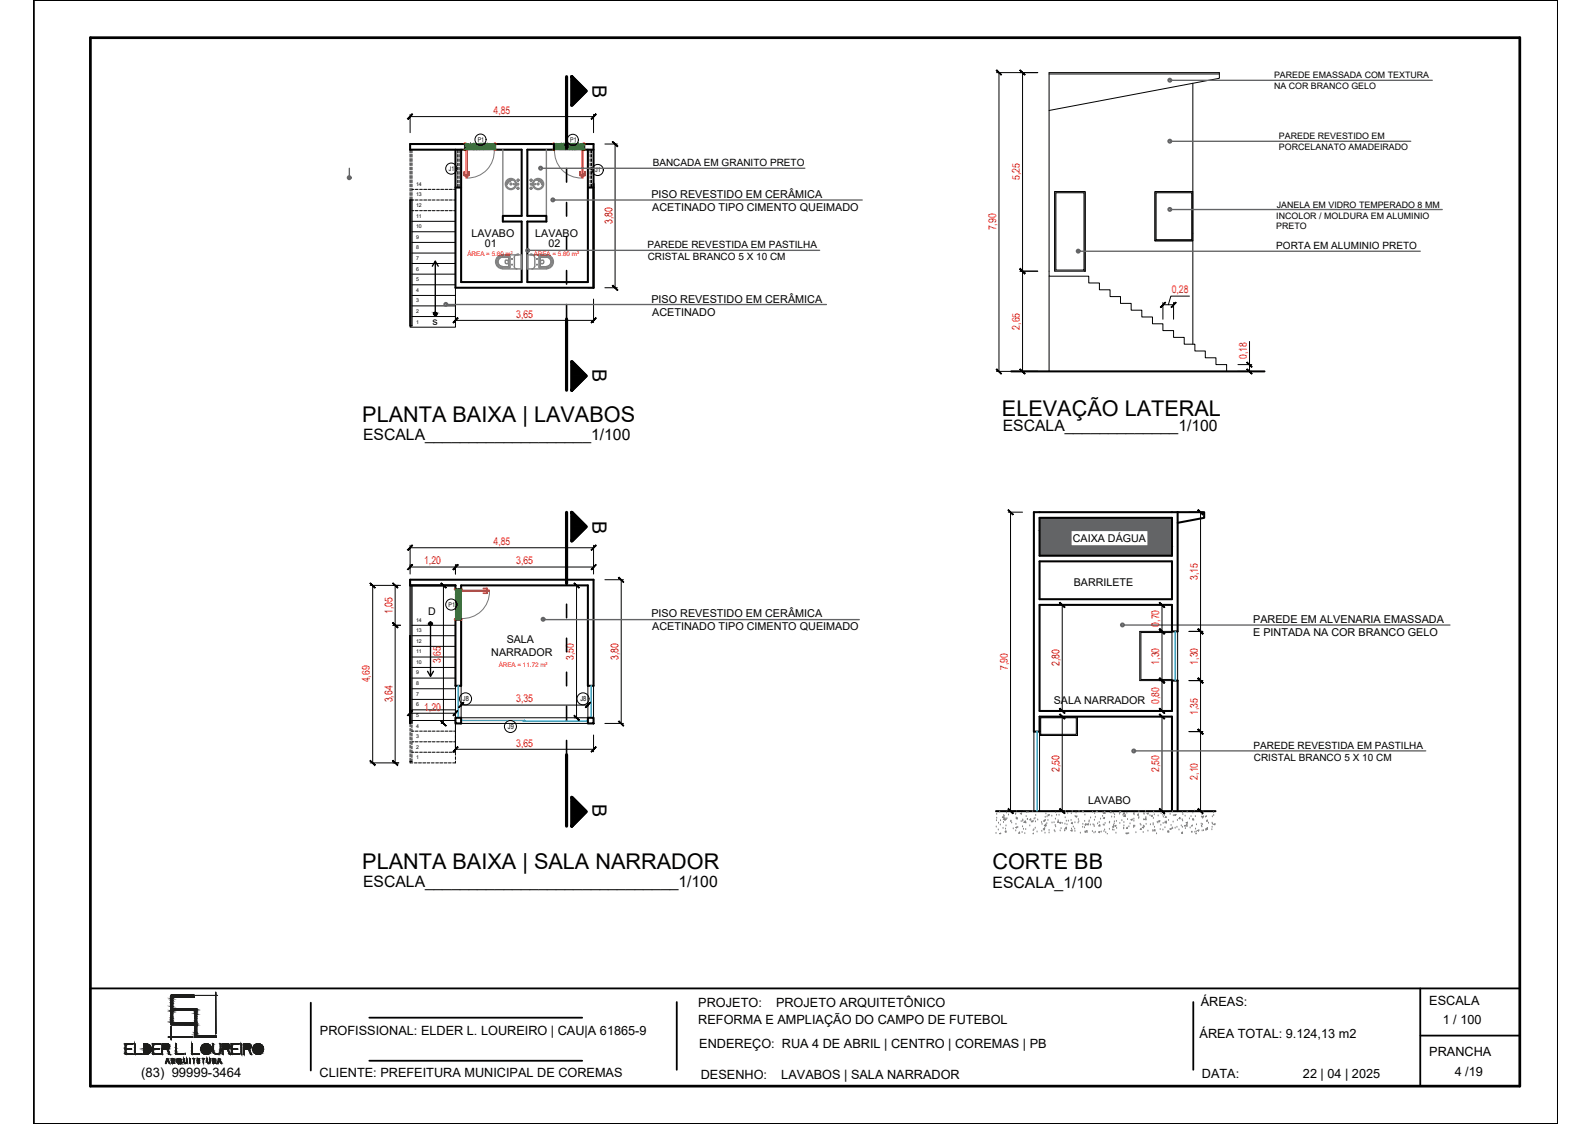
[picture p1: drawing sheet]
<svg xmlns="http://www.w3.org/2000/svg" width="297mm" height="210mm" viewBox="0 0 297 210" stroke-linecap="round" stroke-linejoin="round" font-family="sans-serif">
<defs><g id="words">
<g font-size="4">
<text x="187.1" y="77.6">ELEVAÇÃO LATERAL</text>
<text x="67.6" y="78.8">PLANTA BAIXA | LAVABOS</text>
<text x="67.6" y="162.3">PLANTA BAIXA | SALA NARRADOR</text>
<text x="185.3" y="162.3">CORTE BB</text>
</g>
<g font-size="3.7">
<text x="110.6" y="15.8" transform="rotate(90 110.6 15.8)">B</text>
<text x="110.6" y="68.8" transform="rotate(90 110.6 68.8)">B</text>
<text x="110.6" y="97.2" transform="rotate(90 110.6 97.2)">B</text>
<text x="110.6" y="150.2" transform="rotate(90 110.6 150.2)">B</text>
</g>
<g font-size="2.9">
<text x="67.8" y="82.2">ESCALA___________________1/100</text>
<text x="187.2" y="80.4">ESCALA_____________1/100</text>
<text x="67.8" y="165.7">ESCALA_____________________________1/100</text>
<text x="185.3" y="165.7">ESCALA_1/100</text>
</g>
<g font-size="2.4">
<text x="130.4" y="188.1">PROJETO:</text>
<text x="130.4" y="191.3">REFORMA E AMPLIAÇÃO DO CAMPO DE FUTEBOL</text>
<text x="144.9" y="188.1">PROJETO ARQUITETÔNICO</text>
<text x="224.2" y="187.9">ÁREAS:</text>
<text x="266.9" y="187.6">ESCALA</text>
<text x="269.4" y="191.3">1 / 100</text>
<text x="59.7" y="193.3">PROFISSIONAL: ELDER L. LOUREIRO | CAU|A 61865-9</text>
<text x="130.5" y="195.7">ENDEREÇO: RUA 4 DE ABRIL | CENTRO | COREMAS | PB</text>
<text x="224" y="193.8">ÁREA TOTAL: 9.124,13 m2</text>
<text x="266.9" y="197.3">PRANCHA</text>
<text x="26.4" y="201.2">(83) 99999-3464</text>
<text x="59.7" y="201.1">CLIENTE: PREFEITURA MUNICIPAL DE COREMAS</text>
<text x="130.8" y="201.4">DESENHO:</text>
<text x="145.9" y="201.4">LAVABOS | SALA NARRADOR</text>
<text x="224.4" y="201.3">DATA:</text>
<text x="243.3" y="201.3">22 | 04 | 2025</text>
<text x="271.6" y="200.9">4 /19</text>
</g>
<g font-size="2" fill="#f00">
<text x="92.1" y="21.3">4,85</text>
<text x="190.4" y="33.7" transform="rotate(-90 190.4 33.7)">5,25</text>
<text x="114.3" y="41.9" transform="rotate(-90 114.3 41.9)">3,80</text>
<text x="186" y="43" transform="rotate(-90 186 43)">7,90</text>
<text x="96.4" y="59.3">3,65</text>
<text x="218.8" y="54.8">0,28</text>
<text x="190.4" y="61.6" transform="rotate(-90 190.4 61.6)">2,65</text>
<text x="232.8" y="67.1" transform="rotate(-90 232.8 67.1)">0,18</text>
<text x="92.1" y="101.8">4,85</text>
<text x="79.2" y="105.4">1,20</text>
<text x="96.4" y="105.4">3,65</text>
<text x="223.6" y="108.3" transform="rotate(-90 223.6 108.3)">3,15</text>
<text x="73.3" y="114.7" transform="rotate(-90 73.3 114.7)">1,05</text>
<text x="216.4" y="117" transform="rotate(-90 216.4 117)">0,70</text>
<text x="82.3" y="123.8" transform="rotate(-90 82.3 123.8)">3,65</text>
<text x="107.1" y="123.2" transform="rotate(-90 107.1 123.2)">3,50</text>
<text x="115.5" y="123.2" transform="rotate(-90 115.5 123.2)">3,80</text>
<text x="188.2" y="125.2" transform="rotate(-90 188.2 125.2)">7,90</text>
<text x="197.8" y="124.4" transform="rotate(-90 197.8 124.4)">2,80</text>
<text x="216.4" y="124.1" transform="rotate(-90 216.4 124.1)">1,30</text>
<text x="223.6" y="124.1" transform="rotate(-90 223.6 124.1)">1,30</text>
<text x="69.1" y="127.4" transform="rotate(-90 69.1 127.4)">4,69</text>
<text x="73.3" y="131.2" transform="rotate(-90 73.3 131.2)">3,64</text>
<text x="96.4" y="131.2">3,35</text>
<text x="216.4" y="131.5" transform="rotate(-90 216.4 131.5)">0,80</text>
<text x="79.2" y="132.7">1,20</text>
<text x="223.6" y="133.5" transform="rotate(-90 223.6 133.5)">1,35</text>
<text x="96.4" y="139.4">3,65</text>
<text x="197.8" y="144.2" transform="rotate(-90 197.8 144.2)">2,50</text>
<text x="216.4" y="144.2" transform="rotate(-90 216.4 144.2)">2,50</text>
<text x="223.6" y="145.6" transform="rotate(-90 223.6 145.6)">2,10</text>
</g>
<g font-size="2">
<text x="121.6" y="37">PISO REVESTIDO EM CERÂMICA</text>
<text x="121.8" y="39.5">ACETINADO TIPO CIMENTO QUEIMADO</text>
<text x="88" y="44.3">LAVABO</text>
<text x="90.5" y="46.2">01</text>
<text x="99.9" y="44.3">LAVABO</text>
<text x="102.4" y="46.2">02</text>
<text x="121.6" y="56.5">PISO REVESTIDO EM CERÂMICA</text>
<text x="121.8" y="59">ACETINADO</text>
<text x="80.8" y="60.6">s</text>
<text x="200.3" y="101.2">CAIXA DÁGUA</text>
<text x="200.5" y="109.4">BARRILETE</text>
<text x="80" y="114.9">D</text>
<text x="121.6" y="115.3">PISO REVESTIDO EM CERÂMICA</text>
<text x="121.8" y="117.7">ACETINADO TIPO CIMENTO QUEIMADO</text>
<text x="234" y="116.3">PAREDE EM ALVENARIA EMASSADA</text>
<text x="234" y="118.7">E PINTADA NA COR BRANCO GELO</text>
<text x="91.7" y="122.4">NARRADOR</text>
<text x="94.6" y="120.1">SALA</text>
<text x="196.8" y="131.4">SALA NARRADOR</text>
<text x="203.1" y="150.1">LAVABO</text>
</g>
<g font-size="1.9">
<text x="121.9" y="30.9">BANCADA EM GRANITO PRETO</text>
<text x="120.9" y="46.3">PAREDE REVESTIDA EM PASTILHA</text>
<text x="238.3" y="46.5">PORTA EM ALUMINIO PRETO</text>
<text x="120.9" y="48.6">CRISTAL BRANCO 5 X 10 CM</text>
<text x="234" y="139.8">PAREDE REVESTIDA EM PASTILHA</text>
<text x="234.1" y="142">CRISTAL BRANCO 5 X 10 CM</text>
</g>
<g font-size="1.7">
<text x="237.9" y="14.6">PAREDE EMASSADA COM TEXTURA</text>
<text x="237.9" y="16.6">NA COR BRANCO GELO</text>
<text x="238.8" y="26">PAREDE REVESTIDO EM</text>
<text x="238.8" y="28">PORCELANATO AMADEIRADO</text>
<text x="238.3" y="40.9">INCOLOR / MOLDURA EM ALUMINIO</text>
<text x="238.4" y="38.9">JANELA EM VIDRO TEMPERADO 8 MM</text>
<text x="238.3" y="42.9">PRETO</text>
</g>
<g font-size="1.3">
<text x="86.4" y="131">J8</text>
<text x="108.4" y="131">J8</text>
<text x="94.8" y="136.1">J9</text>
</g>
<g font-size="1.2">
<text x="89.2" y="26.5">P1</text>
<text x="106.5" y="26.5">P1</text>
<text x="83.8" y="31.9">J1</text>
<text x="111.1" y="32.2">J1</text>
<text x="83.8" y="113.3">P1</text>
</g>
<g font-size="1.2" fill="#f00">
<text x="87.3" y="47.9">ÁREA = 5.60 m²</text>
<text x="99.6" y="47.9">ÁREA = 5.60 m²</text>
<text x="93.1" y="124.5">ÁREA = 11.72 m²</text>
</g>
<g font-size="1">
<text x="77.7" y="34.7">14</text>
<text x="77.7" y="40.7">11</text>
<text x="77.7" y="38.7">12</text>
<text x="77.7" y="36.7">13</text>
<text x="77.7" y="46.6">8</text>
<text x="77.7" y="44.6">9</text>
<text x="77.7" y="42.6">10</text>
<text x="77.7" y="52.5">5</text>
<text x="77.7" y="50.5">6</text>
<text x="77.7" y="48.6">7</text>
<text x="77.7" y="58.4">2</text>
<text x="77.7" y="56.5">3</text>
<text x="77.7" y="54.5">4</text>
<text x="77.7" y="60.4">1</text>
<text x="77.7" y="118">13</text>
<text x="77.7" y="116.1">14</text>
<text x="77.7" y="126">9</text>
<text x="77.7" y="124">10</text>
<text x="77.7" y="122">11</text>
<text x="77.7" y="120">12</text>
<text x="77.7" y="131.9">6</text>
<text x="77.7" y="129.9">7</text>
<text x="77.7" y="127.9">8</text>
<text x="77.7" y="137.9">3</text>
<text x="77.7" y="135.9">4</text>
<text x="77.7" y="133.9">5</text>
<text x="77.7" y="141.8">1</text>
<text x="77.7" y="139.8">2</text>
</g>
</g></defs>
<!-- layer: 0 -->
<g fill="none" stroke="#000" stroke-width=".25">
<path d="M6.3 0v209.9v-209.9h284.5h-284.5h284.5h-284.5h284.5h-284.5h284.5h-284.5h284.5v209.9h-284.5h284.5M76.9 37.4v23.4h-.3v-23.4v23.4M103.4 26.9v1.1M80.7 49.7l.6-.9 .5 .9M81.3 48.8v9.5M76.6 108.3v26.8v-16.4M76.9 109.3v25.8M80.4 116.7v9.6M79.8 125.4l.6 .9 .5-.9M76.6 142.2h.3M6.3 209.9h284.5z"/>
<circle cx="81.2" cy="58.6" r=".28"/>
<circle cx="80.4" cy="116.5" r=".28"/>
</g>
<!-- layer: mob_vista_0.30 -->
<path d="M16.9 7h266.8v195.8h-266.8z" fill="none" stroke="#000" stroke-width=".51"/>
<!-- layer: Camada 1 -->
<g fill="none" stroke="#000" stroke-width=".19">
<path d="M16.9 184.6h266.8v18.2h-266.8zM23.4 194.9h1.4l-1.1 .1a.15 .15 0 0 0-.2 0 .15 .15 0 0 0 0 .2v.7h1.1h-1.1v.9l1.3 .1h-1.4zM25.1 194.9l.1 1.9h1.3l-1.2 .1a.31 .31 0 0 1-.2-.5zM26.8 194.9a1.03 1.03 0 0 1 1.4 1 1.03 1.03 0 0 1-1.4 .9zM26.9 195a.96 .96 0 0 1 1.3 .9 .96 .96 0 0 1-1.3 .9zM28.6 194.9h1.4l-1.1 .1a.15 .15 0 0 0-.3 0 .15 .15 0 0 0 0 .2v.7h1.1h-1.1v.9l1.4 .1h-1.4zM30.3 194.9h.5a.57 .57 0 0 1 .8 .2 .57 .57 0 0 1-.3 .8l.4 1h-.1l-.3-.8a.72 .72 0 0 0-1-.1v.9zM30.3 195h.6a.52 .52 0 0 1 .7 .5 .52 .52 0 0 1-.8 .4h-.5zM31.2 197.7h.1l.3 .8h-.1a.27 .27 0 0 0-.3-.4 .27 .27 0 0 0-.2 .4zM31.3 197.8l.1 .3h-.3zM31.9 185.9h4.4v.1a.22 .22 0 0 1-.1 .2 .22 .22 0 0 1-.3 0h-3.7v2.2h3.7a.23 .23 0 0 1 .3-.1 .23 .23 0 0 1 .1 .3l-4.1 .1v2a.21 .21 0 0 0 .1 .3 .21 .21 0 0 0 .2 0l3.8 .1a.25 .25 0 0 1-.1 .3 .25 .25 0 0 1-.4 0h-3.9zM31.9 191.7l.1 1.9 4.1 .1h-4.1l-.1 .5v-.5h-.5l.5-.1z"/>
<path d="M32.1 197.7a.32 .32 0 0 1 .4 .1 .32 .32 0 0 1-.2 .5l.2 .2-.3-.3h-.1v.3zM32.1 197.7h.1a.24 .24 0 0 1 .3 .3 .24 .24 0 0 1-.4 .1zM32.8 194.9l.1 1.9 1.4 .1h-1.5zM33 197.8a.45 .45 0 0 1 .8 0 .45 .45 0 0 1-.3 .7l.4 .1-.6 .1 .1-.1a.47 .47 0 0 1-.4-.8zM34.3 197.7l.1 .3a.28 .28 0 0 0 .1 .5 .28 .28 0 0 0 .3-.4v-.4l.1 .3a.32 .32 0 0 1-.2 .5 .32 .32 0 0 1-.4-.4zM34.6 196.7v.2zM35.4 197.7l.1 .8zM35.8 194.9v1.9h1.4l-1.3 .1a.31 .31 0 0 1-.1-.5zM35.9 197.7h.5h-.2v.8l-.1-.8zM36.4 188.4h.3v5h3.2a.23 .23 0 0 1 .4 0 .23 .23 0 0 1 0 .3 .23 .23 0 0 1-.4 0h-3.5zM36.5 185.9h3.7v-.6l.1 .6h.3h-.3v7.2l-.1-7.2zM36.9 197.7h.4h-.4v.2a.15 .15 0 0 0 0 .2 .15 .15 0 0 0 .2 0h.2h-.4v.4h.4h-.4z"/>
<path d="M37.7 197.7h.5h-.2v.8v-.8zM38.7 197.7v.3a.28 .28 0 0 0 .2 .5 .28 .28 0 0 0 .3-.4v-.4v.3a.32 .32 0 0 1-.2 .5 .32 .32 0 0 1-.3-.4zM39.7 197.7a.3 .3 0 0 1 .5 .1 .3 .3 0 0 1-.2 .4l.2 .3-.3-.3h-.1l-.1 .3zM39.8 197.7a.25 .25 0 0 1 .4 .2 .25 .25 0 0 1-.4 .2zM39.8 194.9l.1 .2a1.83 1.83 0 0 0 .3 1.6 .69 .69 0 0 0 .8-.1 .69 .69 0 0 0 .1-.8v-.9l.1 .2a1.69 1.69 0 0 1-.4 1.8 .9 .9 0 0 1-1-1.3zM40.9 197.7l.4 .8h-.1a.29 .29 0 0 0-.3-.4 .29 .29 0 0 0-.2 .4zM41 197.8l.1 .3h-.3zM41.5 194.9h.5a.6 .6 0 0 1 .9 .3 .6 .6 0 0 1-.3 .8l.4 .9h-.2l-.2-.8a.72 .72 0 0 0-1-.1l-.1 .9zM41.6 195h.5a.51 .51 0 0 1 .8 .4 .51 .51 0 0 1-.7 .5h-.6zM43.2 194.9h1.4l-1.3 .1v.9h1.1h-1.1v.9l1.3 .1h-1.4zM45 194.9l.1 2zM45.5 194.9h.5a.62 .62 0 0 1 .9 .3 .62 .62 0 0 1-.3 .8l.3 .9-.4-1h-1v1z"/>
<path d="M45.5 195h.6a.51 .51 0 0 1 .7 .5 .51 .51 0 0 1-.8 .4h-.5z"/>
<circle cx="33.4" cy="198.1" r=".39"/>
<circle cx="38.5" cy="195.9" r="1"/>
<circle cx="38.5" cy="195.9" r=".94"/>
<circle cx="48.2" cy="195.9" r="1"/>
<circle cx="48.2" cy="195.9" r=".94"/>
</g>
<g fill="#1d1d1b" stroke="#1d1d1b" stroke-width=".19">
<path d="M33.3 197.7h.3z"/>
<path d="M33.7 198.6h.1z"/>
<path d="M34.4 198.5h.3z"/>
<path d="M38.8 198.5h.3z"/>
<path d="M38.4 194.9h.2z"/>
<path d="M38.3 196.9h.5z"/>
<path d="M40.9 196.7h.1z"/>
<path d="M40.2 196.9h.6z"/>
<path d="M48.1 194.9h.2z"/>
<path d="M47.4 195.3h1.6z"/>
<path d="M47.2 195.7h2z"/>
<path d="M48 196.9h.5z"/>
<path d="M31.9 191.4h4.4z"/>
<path d="M31.2 197.7l.2 .1zM31.2 197.7l.2 .1h-.2z"/>
<path d="M31.2 197.8l.2 .3v-.3zM31.2 197.8l.2 .3h-.3z"/>
<path d="M31.1 198.1h.4zM31.1 198.1h.4z"/>
<path d="M31.4 198.1l.1 .1zM31.4 198.1l.1 .1z"/>
<path d="M31.1 198.1v.1zM31.1 198.1v.1z"/>
<path d="M31.4 198.2l.1 .1zM31.4 198.2l.1 .1z"/>
<path d="M31.1 198.2v.1zM31.1 198.2l-.1 .1z"/>
<path d="M31.5 198.3l.1 .1zM31.5 198.3l.1 .1z"/>
<path d="M31.5 198.4l.1 .1zM31.5 198.4l.1 .1z"/>
<path d="M31 198.4v.1zM31 198.4v.1z"/>
<path d="M32.1 197.7h.2zM32.1 197.7h.2zM32.1 197.7h.2zM32.1 197.7h.2z"/>
<path d="M32.1 197.7l.4 .1zM32.1 197.7l.4 .1z"/>
<path d="M32.1 197.8h.4zM32.1 197.8h.4z"/>
<path d="M32.1 197.8l.4 .1zM32.1 197.8l.4 .1z"/>
<path d="M32.1 197.9l.4 .1v-.1zM32.1 197.9l.4 .1h-.4z"/>
<path d="M32.1 198l.3 .2 .1-.2zM32.1 198l.3 .2h-.3z"/>
<path d="M32.1 198.2h.3zM32.1 198.2h.2zM32.1 198.2h.2zM32.1 198.2h.2z"/>
<path d="M32.2 198.2l.1 .1zM32.2 198.2l.1 .1z"/>
<path d="M32.3 198.3h.1zM32.3 198.3h.1z"/>
<path d="M32.1 198.3v.1zM32.1 198.3v.1z"/>
<path d="M32.3 198.3l.2 .2zM32.3 198.3l.2 .2z"/>
<path d="M32.1 198.4v.1zM32.1 198.4v.1z"/>
<path d="M32.4 198.5h.1zM32.4 198.5h.1z"/>
<path d="M33.3 197.7l.4 .1zM33.1 197.8h.6z"/>
<path d="M33.1 197.8h.6zM33.1 197.8h.6z"/>
<path d="M33.1 197.8l.7 .1-.1-.1zM33.1 197.8l.7 .1h-.8z"/>
<path d="M33 197.9l.9 .1zM33 197.9l.9 .1z"/>
<path d="M33 198l.9 .1v-.1zM33 198l.9 .1h-.9z"/>
<path d="M33 198.1l.9 .1zM33 198.1l.9 .1z"/>
<path d="M33 198.2l.8 .1 .1-.1zM33 198.2l.8 .1h-.8z"/>
<path d="M33 198.3l.8 .1zM33 198.3l.8 .1z"/>
<path d="M33.1 198.4h.7zM33.1 198.4l.5 .1zM33.2 198.5h.4zM33.2 198.5h.4z"/>
<path d="M33.2 198.5h.4zM33.2 198.5h.4z"/>
<path d="M33.3 198.5h.3zM33.3 198.5h.2z"/>
<path d="M33.4 198.5l.2 .1zM33.4 198.5l.2 .1z"/>
<path d="M33.4 198.6h.2zM33.4 198.6h.2zM33.4 198.6h.2zM33.4 198.6h.2z"/>
<path d="M33.5 198.6h.2zM33.5 198.6h.2z"/>
<path d="M33.5 198.6h.2zM33.5 198.6h.2z"/>
<path d="M33.6 198.6h.1zM33.6 198.6h.1z"/>
<path d="M33.6 198.6h.2zM33.6 198.6h.2z"/>
<path d="M33.6 198.6h.2zM33.6 198.6h.2z"/>
<path d="M33.6 198.6h.2zM33.6 198.6h.1z"/>
<path d="M34.8 197.7l.1 .1zM34.8 197.7l.1 .1z"/>
<path d="M34.3 197.7l.1 .1zM34.3 197.7l.1 .1z"/>
<path d="M34.8 197.8h.1zM34.8 197.8h.1z"/>
<path d="M34.8 197.8l.1 .1zM34.8 197.8l.1 .1z"/>
<path d="M34.3 197.8l.1 .1zM34.3 197.8l.1 .1z"/>
<path d="M34.8 197.9l.1 .2zM34.8 197.9l.1 .2z"/>
<path d="M34.3 197.9l.1 .2zM34.3 197.9l.1 .2z"/>
<path d="M34.3 198.1l.1 .1zM34.3 198.1l.1 .1z"/>
<path d="M34.8 198.1l.1 .1zM34.8 198.1l.1 .1z"/>
<path d="M34.8 198.2l.1 .1zM34.8 198.2l.1 .1z"/>
<path d="M34.8 198.3l.1 .1zM34.8 198.3l.1 .1z"/>
<path d="M34.4 198.3v.1zM34.4 198.3v.1z"/>
<path d="M34.4 198.4l.1 .1zM34.4 198.4l.1 .1z"/>
<path d="M34.8 198.4l-.1 .1zM34.7 198.5l.1-.1z"/>
<path d="M34.4 198.5h.3zM34.4 198.5h.3z"/>
<path d="M34.5 198.5h.2zM34.4 198.5h.3z"/>
<path d="M35.4 197.7l.1 .1zM35.4 197.7l.1 .1z"/>
<path d="M35.4 197.8l.1 .3zM35.4 197.8l.1 .3z"/>
<path d="M35.4 198.1l.1 .3zM35.4 198.1l.1 .3z"/>
<path d="M35.4 198.4l.1 .1zM35.4 198.4l.1 .1z"/>
<path d="M35.9 197.7h.5zM35.9 197.7h.5z"/>
<path d="M36.1 197.8h.1zM36.1 197.8h.1z"/>
<path d="M36.1 197.8l.1 .3zM36.1 197.8l.1 .3z"/>
<path d="M36.1 198.1l.1 .3zM36.1 198.1l.1 .3z"/>
<path d="M36.1 198.4l.1 .1zM36.1 198.4l.1 .1z"/>
<path d="M36.9 197.7h.4zM36.9 197.7h.4zM36.9 197.7h.4zM36.9 197.7h.4zM36.9 197.7h.4zM36.9 197.7h.4z"/>
<path d="M36.9 197.7v.1zM36.9 197.7v.1z"/>
<path d="M36.9 197.8v.1zM36.9 197.8v.1z"/>
<path d="M36.9 197.9v.1zM36.9 197.9v.1z"/>
<path d="M36.9 198.1h.4zM36.9 198.1h.4zM36.9 198.1h.4zM36.9 198.1h.4z"/>
<path d="M36.9 198.1h.4zM36.9 198.1h.4zM36.9 198.1h.4zM36.9 198.1h.4z"/>
<path d="M36.9 198.2v.1zM36.9 198.2v.1z"/>
<path d="M36.9 198.3v.1zM36.9 198.3v.1z"/>
<path d="M36.9 198.5h.4zM36.9 198.5h.4zM36.9 198.5h.4zM36.9 198.5h.4z"/>
<path d="M36.9 198.5h.4zM36.9 198.5h.4z"/>
<path d="M37.7 197.7h.5zM37.7 197.7h.5z"/>
<path d="M38 197.8v.3zM38 197.8v.3z"/>
<path d="M38 198.1v.3zM38 198.1v.3z"/>
<path d="M38 198.4v.1zM38 198.4v.1z"/>
<path d="M39.2 197.7v.1zM39.2 197.7v.1z"/>
<path d="M38.7 197.7v.1zM38.7 197.7v.1z"/>
<path d="M39.2 197.8v.1zM39.2 197.8v.1z"/>
<path d="M38.7 197.8v.1zM38.7 197.8v.1z"/>
<path d="M39.2 197.9v.2zM39.2 197.9v.2z"/>
<path d="M38.7 197.9v.2zM38.7 197.9v.2z"/>
<path d="M38.7 198.1v.1zM38.7 198.1v.1z"/>
<path d="M39.2 198.1v.1zM39.2 198.1v.1z"/>
<path d="M39.2 198.2v.1zM39.2 198.2v.1z"/>
<path d="M38.7 198.3h.1zM38.7 198.3h.1z"/>
<path d="M39.1 198.3l.1 .1zM39.1 198.3l.1 .1z"/>
<path d="M38.7 198.3l.1 .1zM38.7 198.3l.1 .1z"/>
<path d="M38.7 198.4l.1 .1zM38.7 198.4l.1 .1z"/>
<path d="M39.1 198.4v.1zM39 198.5l.1-.1z"/>
<path d="M38.8 198.5h.2zM38.8 198.5h.2z"/>
<path d="M38.8 198.5h.3zM38.8 198.5h.3z"/>
<path d="M39.7 197.7h.3zM39.7 197.7h.3z"/>
<path d="M39.7 197.7h.3zM39.7 197.7h.3z"/>
<path d="M39.7 197.7l.4 .1zM39.7 197.7l.4 .1z"/>
<path d="M39.7 197.8h.5zM39.7 197.8h.5z"/>
<path d="M39.7 197.8l.5 .1zM39.7 197.8l.5 .1z"/>
<path d="M39.7 197.9l.5 .1v-.1zM39.7 197.9l.5 .1h-.5z"/>
<path d="M39.7 198l.4 .2 .1-.2zM39.7 198l.4 .2h-.4z"/>
<path d="M39.7 198.2h.4zM39.7 198.2h.3zM39.7 198.2h.3zM39.7 198.2h.3z"/>
<path d="M39.9 198.2l.1 .1zM39.9 198.2l.1 .1z"/>
<path d="M39.9 198.3h.2zM39.9 198.3h.2z"/>
<path d="M40 198.3h.1zM40 198.3h.1z"/>
<path d="M39.7 198.3l.1 .1zM39.7 198.3l.1 .1z"/>
<path d="M40 198.3l.2 .2zM40 198.3l.2 .2z"/>
<path d="M39.7 198.4l.1 .1zM39.7 198.4l.1 .1z"/>
<path d="M40.1 198.5h.1zM40.1 198.5h.1z"/>
<path d="M40.9 197.7h.1zM40.9 197.7h.1z"/>
<path d="M40.9 197.7l.1 .1zM40.9 197.7l.1 .1h-.1z"/>
<path d="M40.9 197.8l.2 .3-.1-.3zM40.9 197.8l.2 .3h-.3z"/>
<path d="M40.8 198.1h.4zM40.8 198.1h.4z"/>
<path d="M41.1 198.1l.1 .1zM41.1 198.1l.1 .1z"/>
<path d="M40.8 198.1v.1zM40.8 198.1v.1z"/>
<path d="M41.1 198.2l.1 .1zM41.1 198.2l.1 .1z"/>
<path d="M40.8 198.2v.1zM40.8 198.2l-.1 .1z"/>
<path d="M41.2 198.3l.1 .1zM41.2 198.3l.1 .1z"/>
<path d="M41.2 198.4l.1 .1zM41.2 198.4l.1 .1z"/>
<path d="M40.7 198.4v.1zM40.7 198.4v.1z"/>
<path d="M41.2 198.5h.1zM41.2 198.5h.1z"/>
<path d="M23.4 194.9h1.4zM23.4 194.9h1.4zM23.4 194.9h1.4zM23.4 194.9h1.4zM23.4 194.9h1.4zM23.4 194.9h1.4z"/>
<path d="M23.4 194.9l1.4 .1zM23.4 194.9l1.4 .1z"/>
<path d="M23.4 195h.1zM23.4 195h.1z"/>
<path d="M23.4 195h.1zM23.4 195h.1z"/>
<path d="M23.4 195l.1 .2zM23.4 195l.1 .2z"/>
<path d="M23.4 195.2h.1zM23.4 195.2h.1z"/>
<path d="M23.4 195.2l.1 .2zM23.4 195.2l.1 .2z"/>
<path d="M23.4 195.4l.1 .3zM23.4 195.4l.1 .3z"/>
<path d="M23.4 195.7h.1zM23.4 195.7h.1z"/>
<path d="M23.4 195.7l.1 .1zM23.4 195.7l.1 .1z"/>
<path d="M23.4 195.8l.1 .1zM23.4 195.8l.1 .1z"/>
<path d="M23.4 195.9h1.2zM23.4 195.9h1.2zM23.4 195.9h1.2zM23.4 195.9h1.2z"/>
<path d="M23.4 195.9h1.1zM23.4 195.9h1.2z"/>
<path d="M23.4 195.9h.1zM23.4 195.9l.1 .1z"/>
<path d="M23.4 196l.1 .1zM23.4 196l.1 .1z"/>
<path d="M23.4 196.1l.1 .2zM23.4 196.1l.1 .2z"/>
<path d="M23.4 196.3l.1 .2zM23.4 196.3l.1 .2z"/>
<path d="M23.4 196.5l.1 .1zM23.4 196.5l.1 .1z"/>
<path d="M23.4 196.6l.1 .1zM23.4 196.6l.1 .1z"/>
<path d="M23.4 196.7l.1 .1zM23.4 196.7l.1 .1z"/>
<path d="M23.4 196.8h.1zM23.4 196.8h.1z"/>
<path d="M23.4 196.8l1.4 .1zM23.4 196.8l1.4 .1zM23.4 196.9h1.4zM23.4 196.9h1.4zM23.4 196.9h1.4zM23.4 196.9h1.4z"/>
<path d="M23.4 196.9h1.4zM23.4 196.9h1.4z"/>
<path d="M23.4 196.9h1.4zM23.4 196.9h1.4z"/>
<path d="M25.1 194.9l.1 .1zM25.1 194.9l.1 .1z"/>
<path d="M25.1 195l.1 .2zM25.1 195l.1 .2z"/>
<path d="M25.1 195.2l.1 .5zM25.1 195.2l.1 .5z"/>
<path d="M25.1 195.7l.1 .5zM25.1 195.7l.1 .5z"/>
<path d="M25.1 196.3l.1 .2zM25.1 196.3l.1 .2z"/>
<path d="M25.1 196.5l.1 .2zM25.1 196.5l.1 .2z"/>
<path d="M25.1 196.7h.1zM25.1 196.7h.1z"/>
<path d="M25.1 196.8l1.4 .1zM25.1 196.8l1.4 .1zM25.1 196.9h1.4zM25.1 196.9h1.4zM25.1 196.9h1.4zM25.1 196.9h1.4z"/>
<path d="M25.1 196.9h1.4zM25.1 196.9h1.4zM25.1 196.9h1.4zM25.1 196.9h1.4z"/>
<path d="M26.8 194.9h.6zM26.8 194.9h.6z"/>
<path d="M26.8 194.9l.7 .1zM26.8 194.9l.7 .1z"/>
<path d="M26.8 195h.8zM26.8 195h.8z"/>
<path d="M26.8 195l1 .1zM26.8 195l1 .1z"/>
<path d="M26.8 195.1l1.2 .2-.2-.2zM26.8 195.1l1.2 .2h-1.2zM26.8 195.3h1.2zM26.8 195.3h1.2z"/>
<path d="M26.8 195.3l1.4 .2-.2-.2zM26.8 195.3l1.4 .2h-1.4z"/>
<path d="M26.8 195.5l1.4 .1v-.1zM26.8 195.5l1.4 .1h-1.4z"/>
<path d="M26.8 195.6l1.5 .2-.1-.2zM26.8 195.6l1.5 .2h-1.5z"/>
<path d="M26.8 195.8l1.4 .3 .1-.3zM26.8 195.8l1.4 .3h-1.4z"/>
<path d="M26.8 196.1l1.3 .3 .1-.3zM26.8 196.1l1.3 .3h-1.3z"/>
<path d="M26.8 196.4h1.3zM26.8 196.4h1.3z"/>
<path d="M26.8 196.4l1.2 .2 .1-.2zM26.8 196.4l1.2 .2h-1.2z"/>
<path d="M26.8 196.6l1 .2 .2-.2zM26.8 196.6l1 .2h-1z"/>
<path d="M26.8 196.8h.9zM26.8 196.8h1z"/>
<path d="M26.8 196.8h.9zM26.8 196.8l.7 .1z"/>
<path d="M26.8 196.9h.7zM26.8 196.9h.7z"/>
<path d="M26.8 196.9h.5zM26.8 196.9h.7z"/>
<path d="M26.8 196.9h.5zM26.8 196.9h.5z"/>
<path d="M26.9 196.9h.4zM26.9 196.9h.3z"/>
<path d="M28.6 194.9h1.4zM28.6 194.9h1.4zM28.6 194.9h1.4zM28.6 194.9h1.4zM28.6 194.9h1.4zM28.6 194.9h1.4z"/>
<path d="M28.6 194.9l1.4 .1zM28.6 194.9l1.4 .1z"/>
<path d="M28.6 195v.2zM28.6 195v.2z"/>
<path d="M28.6 195.2v.2zM28.6 195.2v.2z"/>
<path d="M28.6 195.4v.3zM28.6 195.4v.3z"/>
<path d="M28.6 195.7v.1zM28.6 195.7v.1z"/>
<path d="M28.6 195.8v.1zM28.6 195.8v.1z"/>
<path d="M28.6 195.9h1.1zM28.6 195.9h1.1zM28.6 195.9h1.1zM28.6 195.9h1.1z"/>
<path d="M28.6 195.9h1.1zM28.6 195.9h1.1z"/>
<path d="M28.6 195.9h.1zM28.6 195.9v.1z"/>
<path d="M28.6 196v.1zM28.6 196v.1z"/>
<path d="M28.6 196.1v.2zM28.6 196.1v.2z"/>
<path d="M28.6 196.3v.2zM28.6 196.3v.2z"/>
<path d="M28.6 196.5v.1zM28.6 196.5v.1z"/>
<path d="M28.6 196.6v.1zM28.6 196.6v.1z"/>
<path d="M28.6 196.7v.1zM28.6 196.7v.1z"/>
<path d="M28.6 196.8l1.4 .1zM28.6 196.8l1.4 .1zM28.6 196.9h1.4zM28.6 196.9h1.4zM28.6 196.9h1.4zM28.6 196.9h1.4z"/>
<path d="M28.6 196.9h1.4zM28.6 196.9h1.4zM28.6 196.9h1.4zM28.6 196.9h1.4z"/>
<path d="M30.3 194.9h1zM30.3 194.9h1z"/>
<path d="M30.3 194.9h1zM30.3 194.9h1z"/>
<path d="M30.3 194.9l1.2 .1zM30.3 194.9l1.2 .1zM30.3 195h1.2zM30.3 195h1.2z"/>
<path d="M30.3 195l1.3 .1-.1-.1zM30.3 195l1.3 .1h-1.3z"/>
<path d="M30.3 195.1l1.4 .1zM30.3 195.1l1.4 .1z"/>
<path d="M30.3 195.2l1.4 .1zM30.3 195.2l1.4 .1z"/>
<path d="M30.3 195.3l1.4 .1v-.1zM30.3 195.3l1.4 .1h-1.4z"/>
<path d="M30.3 195.4l1.3 .3 .1-.3zM30.3 195.4l1.3 .3h-1.3z"/>
<path d="M30.3 195.7h1.3zM30.3 195.7l1.2 .1z"/>
<path d="M30.3 195.8l1.1 .1 .1-.1zM30.3 195.8l1.1 .1h-1.1z"/>
<path d="M30.3 195.9h1.1zM30.3 195.9h1zM30.3 195.9h1zM30.3 195.9h1z"/>
<path d="M30.3 195.9h.9zM30.3 195.9h.9z"/>
<path d="M30.3 195.9h.9zM30.3 195.9h.9z"/>
<path d="M30.3 195.9h.8zM30.3 195.9h.9z"/>
<path d="M31.2 195.9l.2 .1zM31.2 195.9l.2 .1z"/>
<path d="M30.3 195.9v.1zM30.3 195.9v.1z"/>
<path d="M31.3 196l.1 .1zM31.3 196l.1 .1z"/>
<path d="M30.3 196v.2zM30.3 196v.2z"/>
<path d="M31.3 196.1l.1 .1zM31.3 196.1l.1 .1z"/>
<path d="M31.3 196.2l.2 .1zM31.3 196.2l.2 .1z"/>
<path d="M30.3 196.2v.2zM30.3 196.2v.2z"/>
<path d="M31.4 196.3l.1 .2zM31.4 196.3l.1 .2z"/>
<path d="M30.3 196.4v.2zM30.3 196.4v.2z"/>
<path d="M31.4 196.5l.2 .1zM31.4 196.5l.2 .1z"/>
<path d="M30.3 196.6v.1zM30.3 196.6v.1z"/>
<path d="M31.5 196.6l.1 .1zM31.5 196.6l.1 .1z"/>
<path d="M30.3 196.7v.1zM30.3 196.7v.1z"/>
<path d="M31.5 196.7l.2 .2zM31.5 196.7l.2 .2z"/>
<path d="M30.3 196.8v.1zM30.3 196.8v.1z"/>
<path d="M31.6 196.9h.1zM31.6 196.9h.1z"/>
<path d="M32.8 194.9l.1 .1zM32.8 194.9l.1 .1z"/>
<path d="M32.8 195l.1 .2zM32.8 195l.1 .2z"/>
<path d="M32.8 195.2l.1 .5zM32.8 195.2l.1 .5z"/>
<path d="M32.8 195.7h.1zM32.8 195.7h.1z"/>
<path d="M32.8 195.7l.1 .5zM32.8 195.7l.1 .5z"/>
<path d="M32.8 196.2l.1 .1zM32.8 196.2l.1 .1z"/>
<path d="M32.8 196.3l.1 .2zM32.8 196.3l.1 .2z"/>
<path d="M32.8 196.5h.1zM32.8 196.5h.1z"/>
<path d="M32.8 196.5l.1 .2zM32.8 196.5l.1 .2z"/>
<path d="M32.8 196.7h.1zM32.8 196.7h.1z"/>
<path d="M32.8 196.7l.1 .1zM32.8 196.7l.1 .1z"/>
<path d="M32.8 196.8h.1zM32.8 196.8h.1z"/>
<path d="M32.8 196.8l1.5 .1zM32.8 196.8l1.5 .1zM32.8 196.9h1.5zM32.8 196.9h1.5zM32.8 196.9h1.5zM32.8 196.9h1.5z"/>
<path d="M32.8 196.9h1.5zM32.8 196.9h1.5z"/>
<path d="M32.8 196.9h1.4zM32.8 196.9h1.5z"/>
<path d="M34.6 196.7v.2zM34.6 196.7v.2z"/>
<path d="M35.8 194.9v.1zM35.8 194.9v.1z"/>
<path d="M35.8 195v.2zM35.8 195v.2z"/>
<path d="M35.8 195.2v.5zM35.8 195.2v.5z"/>
<path d="M35.8 195.7v.5zM35.8 195.7v.5z"/>
<path d="M35.8 196.3v.2zM35.8 196.3v.2z"/>
<path d="M35.8 196.5v.2zM35.8 196.5v.2z"/>
<path d="M35.8 196.8l1.4 .1zM35.8 196.8l1.4 .1zM35.8 196.9h1.4zM35.8 196.9h1.4zM35.8 196.9h1.4zM35.8 196.9h1.4z"/>
<path d="M35.8 196.9h1.4zM35.8 196.9h1.4zM35.8 196.9h1.4zM35.8 196.9h1.4z"/>
<path d="M38.4 194.9l.4 .1zM38.2 195h.6z"/>
<path d="M38.2 195h.6zM38.2 195h.6z"/>
<path d="M38.2 195h.8zM38 195h1zM38 195h1zM38 195h1z"/>
<path d="M38 195l1.2 .2-.2-.2zM37.8 195.2l.2-.2 1.2 .2zM37.8 195.2h1.4zM37.8 195.2h1.4z"/>
<path d="M37.8 195.2l1.5 .1-.1-.1zM37.7 195.3l.1-.1 1.5 .1zM37.7 195.3h1.6zM37.7 195.3h1.6z"/>
<path d="M37.7 195.3l1.7 .2-.1-.2zM37.7 195.3l1.7 .2h-1.8zM37.6 195.5h1.8zM37.6 195.5h1.8z"/>
<path d="M37.6 195.5l1.9 .2-.1-.2zM37.6 195.5l1.9 .2h-2zM37.5 195.7h2zM37.5 195.7h2z"/>
<path d="M37.5 195.7l2 .2v-.2zM37.5 195.7l2 .2h-2zM37.5 195.9h2zM37.5 195.9h2z"/>
<path d="M37.5 195.9l2 .2v-.2zM37.5 195.9l2 .2h-2z"/>
<path d="M37.5 196.1h2zM37.5 196.1h2z"/>
<path d="M37.5 196.1l1.9 .3 .1-.3zM37.5 196.1l1.9 .3h-1.8z"/>
<path d="M37.6 196.4h1.8zM37.6 196.4h1.8z"/>
<path d="M37.6 196.4l1.7 .1 .1-.1zM37.6 196.4l1.7 .1h-1.6z"/>
<path d="M37.7 196.5l1.5 .2 .1-.2zM37.7 196.5l1.5 .2h-1.4z"/>
<path d="M37.8 196.7h1.4zM37.8 196.7h1.3z"/>
<path d="M37.9 196.7l1.1 .1 .1-.1zM37.9 196.7l1.1 .1h-1z"/>
<path d="M38 196.8h.9zM38 196.8h1z"/>
<path d="M38 196.8h.9zM38 196.8l.8 .1z"/>
<path d="M38.3 196.9h.3zM38.4 196.9h.2z"/>
<path d="M41.1 194.9l.1 .1zM41.1 194.9l.1 .1z"/>
<path d="M39.8 194.9l.1 .1zM39.8 194.9l.1 .1z"/>
<path d="M41.1 195h.1zM41.1 195h.1z"/>
<path d="M39.8 195h.1zM39.8 195h.1z"/>
<path d="M41.1 195l.1 .2zM41.1 195l.1 .2z"/>
<path d="M39.8 195l.1 .2zM39.8 195l.1 .2z"/>
<path d="M41.1 195.2l.1 .2zM41.1 195.2l.1 .2z"/>
<path d="M39.8 195.2l.1 .2zM39.8 195.2l.1 .2z"/>
<path d="M41.1 195.4l.1 .4zM41.1 195.4l.1 .4z"/>
<path d="M39.8 195.4l.1 .4zM39.8 195.4l.1 .4z"/>
<path d="M41.1 195.8l.1 .2zM41.1 195.8l.1 .2z"/>
<path d="M39.8 195.8l.1 .2zM39.8 195.8l.1 .2z"/>
<path d="M41.1 196l.1 .1zM41.1 196l.1 .1z"/>
<path d="M39.8 196l.1 .1zM39.8 196l.1 .1z"/>
<path d="M41.1 196.1l.1 .1zM41.1 196.1l.1 .1z"/>
<path d="M39.8 196.1l.1 .1zM39.8 196.1l.1 .1z"/>
<path d="M39.8 196.2l.1 .1zM39.8 196.2l.1 .1z"/>
<path d="M41.1 196.2l.1 .1zM41.1 196.2l.1 .1z"/>
<path d="M39.8 196.3l.1 .1zM39.8 196.3l.1 .1z"/>
<path d="M39.8 196.4l.1 .1zM39.8 196.4l.1 .1z"/>
<path d="M41.1 196.4v.1zM41.1 196.4l-.1 .1z"/>
<path d="M41 196.5l.1 .1zM41 196.5l.1 .1z"/>
<path d="M39.9 196.5l.1 .1zM39.9 196.5l.1 .1z"/>
<path d="M39.9 196.6l.2 .1zM39.9 196.6l.2 .1z"/>
<path d="M41 196.6v.1zM40.9 196.7l.1-.1zM40.8 196.7h.2z"/>
<path d="M40 196.7l.2 .1zM40 196.7l.2 .1z"/>
<path d="M40.1 196.8h.2zM40.1 196.8h.2z"/>
<path d="M40.8 196.7h.2zM40.7 196.8h.2z"/>
<path d="M40.7 196.8h.2zM40.5 196.8h.3z"/>
<path d="M40.1 196.8h.4zM40.1 196.8h.4z"/>
<path d="M40.2 196.8h.6zM40.2 196.8l.6 .1z"/>
<path d="M40.2 196.9h.5zM40.3 196.9h.4z"/>
<path d="M41.5 194.9h1zM41.5 194.9h1z"/>
<path d="M41.5 194.9h1.1zM41.5 194.9h1.1z"/>
<path d="M41.5 194.9l1.2 .1zM41.5 194.9l1.2 .1z"/>
<path d="M41.5 195h1.2zM41.5 195h1.2z"/>
<path d="M41.5 195l1.3 .1-.1-.1zM41.5 195l1.3 .1h-1.3z"/>
<path d="M41.5 195.1l1.4 .1zM41.5 195.1l1.4 .1z"/>
<path d="M41.5 195.2l1.4 .1zM41.5 195.2l1.4 .1z"/>
<path d="M41.5 195.3l1.5 .1-.1-.1zM41.5 195.3l1.5 .1h-1.5z"/>
<path d="M41.5 195.4l1.4 .3 .1-.3zM41.5 195.4l1.4 .3h-1.4z"/>
<path d="M41.5 195.7h1.4zM41.5 195.7l1.3 .1z"/>
<path d="M41.5 195.8l1.2 .1 .1-.1zM41.5 195.8l1.2 .1h-1.2z"/>
<path d="M41.5 195.9h1.2zM41.5 195.9h1.1zM41.5 195.9h1.1zM41.5 195.9h1.1z"/>
<path d="M41.5 195.9h.9zM41.5 195.9h.9zM41.5 195.9h.9zM41.5 195.9h1z"/>
<path d="M41.5 195.9h.9zM41.5 195.9h.9z"/>
<path d="M42.5 195.9l.1 .1zM42.5 195.9l.1 .1z"/>
<path d="M41.5 195.9l.1 .1zM41.5 195.9l.1 .1z"/>
<path d="M42.5 196l.1 .1zM42.5 196l.1 .1z"/>
<path d="M41.5 196l.1 .2zM41.5 196l.1 .2z"/>
<path d="M42.5 196.1l.2 .1zM42.5 196.1l.2 .1z"/>
<path d="M42.6 196.2l.1 .1zM42.6 196.2l.1 .1z"/>
<path d="M41.5 196.2l.1 .2zM41.5 196.2l.1 .2z"/>
<path d="M42.6 196.3l.2 .2zM42.6 196.3l.2 .2z"/>
<path d="M41.5 196.4l.1 .2zM41.5 196.4l.1 .2z"/>
<path d="M42.7 196.5l.1 .1zM42.7 196.5l.1 .1z"/>
<path d="M41.5 196.6l.1 .1zM41.5 196.6l.1 .1z"/>
<path d="M42.7 196.6l.2 .1zM42.7 196.6l.2 .1z"/>
<path d="M41.5 196.7l.1 .1zM41.5 196.7l.1 .1z"/>
<path d="M42.8 196.7l.1 .2zM42.8 196.7l.1 .2z"/>
<path d="M41.5 196.8l.1 .1zM41.5 196.8l.1 .1z"/>
<path d="M42.8 196.9h.1zM42.8 196.9h.1z"/>
<path d="M43.2 194.9h1.4zM43.2 194.9h1.4zM43.2 194.9h1.4zM43.2 194.9h1.4zM43.2 194.9h1.4zM43.2 194.9h1.4z"/>
<path d="M43.2 194.9l1.4 .1zM43.2 194.9l1.4 .1z"/>
<path d="M43.2 195h.1zM43.2 195h.1z"/>
<path d="M43.2 195h.1zM43.2 195h.1z"/>
<path d="M43.2 195l.1 .2zM43.2 195l.1 .2z"/>
<path d="M43.2 195.2h.1zM43.2 195.2h.1z"/>
<path d="M43.2 195.2l.1 .2zM43.2 195.2l.1 .2z"/>
<path d="M43.2 195.4l.1 .3zM43.2 195.4l.1 .3z"/>
<path d="M43.2 195.7h.1zM43.2 195.7h.1z"/>
<path d="M43.2 195.7l.1 .1zM43.2 195.7l.1 .1z"/>
<path d="M43.2 195.8l.1 .1zM43.2 195.8l.1 .1z"/>
<path d="M43.2 195.9h1.2zM43.2 195.9h1.2zM43.2 195.9h1.2zM43.2 195.9h1.2z"/>
<path d="M43.2 195.9h1.2zM43.2 195.9h1.2z"/>
<path d="M43.2 195.9h.1zM43.2 195.9l.1 .1z"/>
<path d="M43.2 196l.1 .1zM43.2 196l.1 .1z"/>
<path d="M43.2 196.1l.1 .2zM43.2 196.1l.1 .2z"/>
<path d="M43.2 196.3l.1 .2zM43.2 196.3l.1 .2z"/>
<path d="M43.2 196.5l.1 .1zM43.2 196.5l.1 .1z"/>
<path d="M43.2 196.6l.1 .1zM43.2 196.6l.1 .1z"/>
<path d="M43.2 196.7l.1 .1zM43.2 196.7l.1 .1z"/>
<path d="M43.2 196.8h.1zM43.2 196.8h.1z"/>
<path d="M43.2 196.8l1.4 .1zM43.2 196.8l1.4 .1zM43.2 196.9h1.4zM43.2 196.9h1.4zM43.2 196.9h1.4zM43.2 196.9h1.4z"/>
<path d="M43.2 196.9h1.4zM43.2 196.9h1.4zM43.2 196.9h1.4zM43.2 196.9h1.4z"/>
<path d="M45 194.9l.1 .1zM45 194.9l.1 .1z"/>
<path d="M45 195l.1 .2zM45 195l.1 .2z"/>
<path d="M45 195.2l.1 .4zM45 195.2l.1 .4z"/>
<path d="M45 195.6l.1 .3zM45 195.6l.1 .3z"/>
<path d="M45 195.9l.1 .4zM45 195.9l.1 .4z"/>
<path d="M45 196.3l.1 .3zM45 196.3l.1 .3z"/>
<path d="M45 196.6l.1 .2zM45 196.6l.1 .2z"/>
<path d="M45 196.8l.1 .1zM45 196.8l.1 .1z"/>
<path d="M45.5 194.9h1zM45.5 194.9h1z"/>
<path d="M45.5 194.9h1zM45.5 194.9h1z"/>
<path d="M45.5 194.9l1.2 .1zM45.5 194.9l1.2 .1z"/>
<path d="M45.5 195h1.2zM45.5 195h1.2z"/>
<path d="M45.5 195l1.3 .1-.1-.1zM45.5 195l1.3 .1h-1.3z"/>
<path d="M45.5 195.1l1.3 .1zM45.5 195.1l1.3 .1z"/>
<path d="M45.5 195.2l1.4 .1zM45.5 195.2l1.4 .1z"/>
<path d="M45.5 195.3l1.4 .1v-.1zM45.5 195.3l1.4 .1h-1.4z"/>
<path d="M45.5 195.4l1.3 .3 .1-.3zM45.5 195.4l1.3 .3h-1.3z"/>
<path d="M45.5 195.7h1.3zM45.5 195.7l1.3 .1z"/>
<path d="M45.5 195.8l1.1 .1 .2-.1zM45.5 195.8l1.1 .1h-1.1z"/>
<path d="M45.5 195.9h1.1zM45.5 195.9h1.1zM45.5 195.9h1.1zM45.5 195.9h1.1z"/>
<path d="M45.5 195.9h.9zM45.5 195.9h1z"/>
<path d="M45.5 195.9h.9zM45.5 195.9h.9z"/>
<path d="M45.5 195.9h.8zM45.5 195.9h.9z"/>
<path d="M46.5 195.9l.1 .1zM46.5 195.9l.1 .1z"/>
<path d="M46.5 196l.1 .1zM46.5 196l.1 .1z"/>
<path d="M45.5 196v.2zM45.5 196v.2z"/>
<path d="M46.5 196.1l.1 .1zM46.5 196.1l.1 .1z"/>
<path d="M46.6 196.2l.1 .1zM46.6 196.2l.1 .1z"/>
<path d="M45.5 196.2v.2zM45.5 196.2v.2z"/>
<path d="M46.6 196.3l.1 .2zM46.6 196.3l.1 .2z"/>
<path d="M45.5 196.4v.2zM45.5 196.4v.2z"/>
<path d="M46.6 196.5l.2 .1zM46.6 196.5l.2 .1z"/>
<path d="M45.5 196.6v.1zM45.5 196.6v.1z"/>
<path d="M46.7 196.6l.1 .1zM46.7 196.6l.1 .1z"/>
<path d="M45.5 196.7v.1zM45.5 196.7v.1z"/>
<path d="M46.8 196.7l.1 .2zM46.8 196.7l.1 .2z"/>
<path d="M45.5 196.8v.1zM45.5 196.8v.1z"/>
<path d="M46.8 196.9h.1zM46.8 196.9h.1z"/>
<path d="M48.1 194.9l.4 .1zM47.9 195h.6z"/>
<path d="M47.9 195h.6zM47.9 195h.6z"/>
<path d="M47.9 195h.8zM47.7 195h1zM47.7 195h1zM47.7 195h1z"/>
<path d="M47.7 195l1.2 .2-.2-.2zM47.5 195.2l.2-.2 1.2 .2zM47.5 195.2h1.4zM47.5 195.2h1.4z"/>
<path d="M47.5 195.2l1.5 .1-.1-.1zM47.5 195.2l1.5 .1h-1.6zM47.4 195.3h1.6z"/>
<path d="M47.4 195.3l1.7 .2-.1-.2zM47.4 195.3l1.7 .2h-1.8zM47.3 195.5h1.8zM47.3 195.5h1.8z"/>
<path d="M47.3 195.5l1.9 .2-.1-.2zM47.3 195.5l1.9 .2h-2zM47.2 195.7h2z"/>
<path d="M47.2 195.7l2 .2v-.2zM47.2 195.7l2 .2h-2zM47.2 195.9h2zM47.2 195.9h2z"/>
<path d="M47.2 195.9l2 .2v-.2zM47.2 195.9l2 .2h-2z"/>
<path d="M47.2 196.1h2zM47.2 196.1h2z"/>
<path d="M47.2 196.1l1.9 .3 .1-.3zM47.2 196.1l1.9 .3h-1.8z"/>
<path d="M47.3 196.4h1.8zM47.3 196.4h1.8z"/>
<path d="M47.3 196.4l1.7 .1 .1-.1zM47.3 196.4l1.7 .1h-1.6z"/>
<path d="M47.4 196.5l1.5 .2 .1-.2zM47.4 196.5l1.5 .2h-1.4z"/>
<path d="M47.5 196.7h1.4zM47.5 196.7h1.3z"/>
<path d="M47.6 196.7l1.1 .1 .1-.1zM47.6 196.7l1.1 .1h-1z"/>
<path d="M47.7 196.8h1zM47.7 196.8h.9z"/>
<path d="M47.8 196.8h.8zM47.8 196.8l.7 .1z"/>
<path d="M48 196.9h.3zM48.1 196.9h.2z"/>
<path d="M31.9 191.7l.1 1.9zM31.9 191.7l.1 1.9z"/>
<path d="M31.4 193.6l4.7 .1zM31.4 193.6l4.7 .1z"/>
<path d="M31.9 193.7l.1 .5zM31.9 193.7l.1 .5z"/>
<path d="M40.2 185.3l.1 .6zM40.2 185.3l.1 .6z"/>
<path d="M36.5 185.9h4.1zM36.5 185.9h4.1z"/>
<path d="M40.2 185.9l.1 7.2zM40.2 185.9l.1 7.2z"/>
<path d="M31.9 185.9h4.4zM31.9 185.9h4.4zM31.9 185.9h4.4zM31.9 185.9h4.4z"/>
<path d="M31.9 185.9h4.4zM31.9 185.9h4.4z"/>
<path d="M31.9 185.9h4.4zM31.9 185.9h4.4z"/>
<path d="M31.9 185.9l4.4 .1zM31.9 185.9l4.4 .1z"/>
<path d="M31.9 186l4.4 .1zM31.9 186l4.4 .1z"/>
<path d="M31.9 186.1l4.4 .1v-.1zM31.9 186.1l4.4 .1h-4.4zM31.9 186.2h4.4zM31.9 186.2h4.4zM31.9 186.2h4.4zM31.9 186.2h4.4z"/>
<path d="M31.9 186.2h.3zM31.9 186.2h.3zM31.9 186.2h.3zM31.9 186.2h.4z"/>
<path d="M31.9 186.2h.3zM31.9 186.2h.3z"/>
<path d="M31.9 186.2l.3 .3v-.3zM31.9 186.2l.3 .3h-.3z"/>
<path d="M31.9 186.5h.3zM31.9 186.5h.3z"/>
<path d="M31.9 186.5l.3 .3v-.3zM31.9 186.5l.3 .3h-.3z"/>
<path d="M31.9 186.8l.3 .1v-.1zM31.9 186.8l.3 .1h-.3z"/>
<path d="M31.9 186.9l.3 .3v-.3zM31.9 186.9l.3 .3h-.3z"/>
<path d="M31.9 187.2l.3 .2v-.2zM31.9 187.2l.3 .2h-.3z"/>
<path d="M31.9 187.4l.3 .2v-.2zM31.9 187.4l.3 .2h-.3z"/>
<path d="M31.9 187.6l.3 .3v-.3zM31.9 187.6l.3 .3h-.3z"/>
<path d="M31.9 187.9l.3 .1zM31.9 187.9l.3 .1z"/>
<path d="M31.9 188l.3 .3v-.3zM31.9 188l.3 .3h-.3z"/>
<path d="M31.9 188.3h.3zM31.9 188.3h.3z"/>
<path d="M31.9 188.3l.3 .1zM31.9 188.3l.3 .1z"/>
<path d="M31.9 188.4h4.4zM31.9 188.4h4.4zM31.9 188.4h4.4zM31.9 188.4h4.4z"/>
<path d="M31.9 188.4h4.4zM31.9 188.4h4.4z"/>
<path d="M31.9 188.4l4.4 .3v-.3zM31.9 188.4l4.4 .3h-4.4zM31.9 188.7h4.4zM31.9 188.7h4.4z"/>
<path d="M31.9 188.7h.3zM31.9 188.7h.4z"/>
<path d="M31.9 188.7h.3zM31.9 188.7h.3z"/>
<path d="M31.9 188.7l.3 .1zM31.9 188.7l.3 .1z"/>
<path d="M31.9 188.8l.3 .1v-.1zM31.9 188.8l.3 .1h-.3z"/>
<path d="M31.9 188.9l.3 .1zM31.9 188.9l.3 .1z"/>
<path d="M31.9 189l.3 .3v-.3zM31.9 189l.3 .3h-.3z"/>
<path d="M31.9 189.3l.3 .5v-.5zM31.9 189.3l.3 .5h-.3z"/>
<path d="M31.9 189.8l.3 .2v-.2zM31.9 189.8l.3 .2h-.3z"/>
<path d="M31.9 190l.3 .2v-.2zM31.9 190l.3 .2h-.3z"/>
<path d="M31.9 190.2l.3 .3v-.3zM31.9 190.2l.3 .3h-.3z"/>
<path d="M31.9 190.5l.3 .1v-.1zM31.9 190.5l.3 .1h-.3z"/>
<path d="M31.9 190.6l.3 .3v-.3zM31.9 190.6l.3 .3h-.3z"/>
<path d="M31.9 190.9h.3zM31.9 190.9h.3z"/>
<path d="M31.9 190.9l.3 .1zM31.9 190.9l.3 .1zM31.9 191h.3zM31.9 191h.3z"/>
<path d="M31.9 191l4.4 .1zM31.9 191l4.4 .1z"/>
<path d="M31.9 191.1h4.4zM31.9 191.1h4.4z"/>
<path d="M31.9 191.1h4.4zM31.9 191.1h4.4z"/>
<path d="M31.9 191.1l4.4 .1zM31.9 191.1l4.4 .1z"/>
<path d="M31.9 191.2l4.4 .1zM31.9 191.2l4.4 .1z"/>
<path d="M31.9 191.3l4.4 .1zM31.9 191.3l4.4 .1zM31.9 191.4h4.4z"/>
<path d="M31.9 191.4h4.3zM31.9 191.4h4.4z"/>
<path d="M36.4 188.4h.3zM36.4 188.4h.3zM36.4 188.4h.3zM36.4 188.4h.3zM36.4 188.4h.3zM36.4 188.4h.3z"/>
<path d="M36.4 188.4h.3zM36.4 188.4h.3z"/>
<path d="M36.4 188.4h.3zM36.4 188.4h.3z"/>
<path d="M36.4 188.4h.3zM36.4 188.4h.3z"/>
<path d="M36.4 188.4l.3 .1zM36.4 188.4l.3 .1z"/>
<path d="M36.4 188.5l.3 .1zM36.4 188.5l.3 .1z"/>
<path d="M36.4 188.6l.3 .1zM36.4 188.6l.3 .1zM36.4 188.7h.3zM36.4 188.7h.3z"/>
<path d="M36.4 188.7h.3zM36.4 188.7h.3zM36.4 188.7h.3zM36.4 188.7h.3z"/>
<path d="M36.4 188.7h.3zM36.4 188.7h.3zM36.4 188.7h.3zM36.4 188.7h.3z"/>
<path d="M36.4 188.7l.3 .2v-.2zM36.4 188.7l.3 .2h-.3z"/>
<path d="M36.4 188.9h.3zM36.4 188.9h.3z"/>
<path d="M36.4 188.9l.3 .2v-.2zM36.4 188.9l.3 .2h-.3z"/>
<path d="M36.4 189.1l.3 .2v-.2zM36.4 189.1l.3 .2h-.3z"/>
<path d="M36.4 189.3l.3 .1zM36.4 189.3l.3 .1z"/>
<path d="M36.4 189.4l.3 .4v-.4zM36.4 189.4l.3 .4h-.3z"/>
<path d="M36.4 189.8l.3 .3v-.3zM36.4 189.8l.3 .3h-.3z"/>
<path d="M36.4 190.1l.3 .6v-.6zM36.4 190.1l.3 .6h-.3z"/>
<path d="M36.4 190.7l.3 .2v-.2zM36.4 190.7l.3 .2h-.3z"/>
<path d="M36.4 190.9l.3 .2v-.2zM36.4 190.9l.3 .2h-.3z"/>
<path d="M36.4 191.1l.3 .2v-.2zM36.4 191.1l.3 .2h-.3z"/>
<path d="M36.4 191.3l.3 .1zM36.4 191.3l.3 .1zM36.4 191.4h.3zM36.4 191.4h.3z"/>
<path d="M36.4 191.4l.3 .1v-.1zM36.4 191.4l.3 .1h-.3z"/>
<path d="M36.4 191.5l.3 .2v-.2zM36.4 191.5l.3 .2h-.3zM36.4 191.7h.3zM36.4 191.7h.3z"/>
<path d="M36.4 191.7l.3 .4v-.4zM36.4 191.7l.3 .4h-.3z"/>
<path d="M36.4 192.1l.3 .4v-.4zM36.4 192.1l.3 .4h-.3z"/>
<path d="M36.4 192.5l.3 .3v-.3zM36.4 192.5l.3 .3h-.3z"/>
<path d="M36.4 192.8l.3 .1v-.1zM36.4 192.8l.3 .1h-.3z"/>
<path d="M36.4 192.9l.3 .2v-.2zM36.4 192.9l.3 .2h-.3z"/>
<path d="M36.4 193.1l.3 .2v-.2zM36.4 193.1l.3 .2h-.3z"/>
<path d="M36.4 193.3h.3zM36.4 193.3h.3z"/>
<path d="M36.4 193.3l.3 .1zM36.4 193.3l.3 .1zM36.4 193.4h.3zM36.4 193.4h.3z"/>
<path d="M36.4 193.4h3.9zM36.4 193.4h3.9z"/>
<path d="M36.4 193.4h3.9zM36.4 193.4h3.9z"/>
<path d="M36.4 193.4l3.9 .1zM36.4 193.4l3.9 .1z"/>
<path d="M36.4 193.5l3.9 .1zM36.4 193.5l3.9 .1z"/>
<path d="M36.4 193.6l3.9 .1v-.1zM36.4 193.6l3.9 .1h-3.9zM36.4 193.7h3.9zM36.4 193.7h3.9zM36.4 193.7h3.9zM36.4 193.7h3.9z"/>
<path d="M36.4 193.7h3.9zM36.4 193.7h3.9z"/>
</g>
<path d="M16.9 184.6h266.8M58 187.3v12.6M68.9 190h39.8M68.9 198.1h39.8M126.4 187.1v12.7M222.8 187.1v12.7M265.2 184.6v18.2M265.2 193.4h18.5" fill="none" stroke="#000" stroke-width=".34"/>
<!-- layer: Parede_50 -->
<g fill="none" stroke="#636466" stroke-width=".38">
<circle cx="218.4" cy="15" r=".28"/>
<circle cx="65.2" cy="33.2" r=".28"/>
<circle cx="100.9" cy="31.4" r=".28"/>
<circle cx="103.2" cy="37.3" r=".28"/>
<circle cx="218.4" cy="26.4" r=".28"/>
<circle cx="218.4" cy="39.1" r=".28"/>
<circle cx="83.2" cy="56.8" r=".28"/>
<circle cx="98.5" cy="46.8" r=".28"/>
<circle cx="201.3" cy="46.9" r=".28"/>
<circle cx="101.4" cy="115.6" r=".28"/>
<circle cx="209.6" cy="116.7" r=".28"/>
<circle cx="211.7" cy="140.2" r=".28"/>
</g>
<!-- layer: Parede_40 -->
<g fill="none" stroke="#000" stroke-width=".38">
<path d="M76.6 26.9h10.2v1.1h-10.2zM85 28v25.7h25.8v-26.8h-1.7v1.1h1.7M85 35h1.1M86.1 28v24.7h11.3v-11.3h-3.5v-1.1h3.5v-12.3h-5v-1.1h11v1.1h-4.9v12.3h3.5v1.1h-3.5v11.3h11.3v-24.7M109.8 35h1M194.1 96.7h24.7v7.1h-24.7zM219.9 95.6h4.9v1.1l-4.9 .9M219.9 95.6v22.3h-1.1v-4.9h-24.7v19.8h24.7v-5.7h1.1v24.4M219.9 95.6h-26.9v41h1.1v-2.8h24.7v17.7M76.6 108.3h34.2v19.8h-1v-18.8h-23.7v.7h-1.1v-.7h-8.4zM85 115.7h1.1v12.4h-1.1zM194.1 104.8h24.7v7.1h-24.7z"/>
<path d="M85 134h1.1v1.1h-1.1zM109.8 134h1v1.1h-1zM186 151.5h40.9"/>
</g>
<!-- layer: Parede_09 -->
<g fill="none" stroke="#000" stroke-width=".19">
<path d="M76.9 41.3h8.1M76.9 43.3h8.1M76.9 45.3h8.1M76.9 47.3h8.1M76.9 49.2h8.1M76.9 51.2h8.1M76.9 53.2h8.1M76.9 55.2h8.1M76.9 57.1h8.1M76.9 59.1h8.1M85 53.7v7.4h-8.4v-.3M85 55.9v4.4"/>
<path d="M85 59.8h25.8M109.8 53.7h1M110.8 55.9v4.4M76.9 116.8h8.1M76.9 118.7h8.1M212.8 117.9h6v9.2h-6zM218.8 118.1h-5.8v8.8h5.8M219.9 117.9v9.2M76.9 120.7h8.1M76.9 122.7h8.1M76.9 124.6h8.1M76.9 126.6h8.1"/>
<path d="M76.9 128.6h8.1M76.9 130.6h8.1M76.9 132.6h8.1M76.9 134.5h8.1M85 128.1v7h25.8v-7M86.1 128.1v5.9h23.7v-5.9M193 136.6v14.9M194.1 133.8h7.1v3.5h-7.1h7.1v-3.5h-7.1v3.5M194.1 136.6v14.9M194.3 134h6.6v3.1h-6.6zM76.6 142.2v.3"/>
</g>
<!-- layer: ESQ_INTER -->
<path d="M219.4 117.9v9.2M219.5 117.9v9.2M85.5 128.1v5.9M85.6 128.1v5.9M86.1 134.5h11.8M97.9 134.5l-11.8 .1M97.9 134.5v.1M109.8 134.6h-12.2v.1h12.2M110.3 128.1v5.9M110.4 128.1v5.9M193.6 136.6v14.9M193.7 136.6v14.9" fill="none" stroke="#00bfff" stroke-width=".19"/>
<!-- layer: ESQ -->
<g fill="none" stroke="#b82e00" stroke-width=".19">
<path d="M86.6 26.9l.2-.2 .2 .2h-.4M86.6 27.9l.2 .2 .2-.2M86.6 28h.4M86.7 32.7v-.7h-.1l.1 .8M86.8 32.7h.1M86.8 32.7h.1v.2h-.2M86.8 26.9h.3l-.1 1.1h-.2zM86.9 32.7l.1 .2zM87 28h.2v5.2h-.2zM87.2 32.7l.1 .2zM87.4 32.7h.1M87.4 32.7h-.1v.2h.2"/>
<path d="M87.5 32.7v-.7h.1v.8M87.6 32.8h-.1M92.2 26.9h.2v1.1h-.1zM92.2 26.9l.2-.2 .2 .2M92.2 27.9l.2 .2 .2-.2M92.3 26.9h.4M92.3 28h.4M103.2 26.9l.2-.2 .2 .2h-.4M103.2 27.9l.2 .2 .2-.2M103.2 28h.4M103.4 26.9h.3l-.1 1.1h-.2zM108.4 32.7v-.7h-.2l.1 .8"/>
<path d="M108.4 32.7h.1M108.4 32.7h.2v.2h-.3M108.6 32.7l.1 .2zM108.7 28h.2v5.2h-.2zM108.8 26.9h.3v1.1h-.2zM108.9 27.9l.2 .2 .1-.2M108.9 32.7l.1 .2zM108.9 28h.3M108.9 26.7h.3v.2h-.3zM109.1 32.7h.1M109.1 32.7l-.1 .2h.2M109.1 32.7v-.7h.2v.8"/>
<path d="M109.2 32.8h.1M85 115.5l-.2 .2 .2 .2M85 109.8l-.2 .2 .2 .2M85 110h1.1v.2l-1.1 .1zM85 115.5h1.1v.2h-1.1zM85 109.9v.3M85 115.5v.4M86.1 115.5l.2 .2-.2 .2M86.1 109.8l.2 .2-.2 .2M86.1 110.2h5.3v.3h-5.3zM86.1 109.9v.3M86.1 115.5v.4"/>
<path d="M90.8 110.5h.3zM90.8 110.2h.3zM90.8 110.7h-.6v.1h.7M90.8 110.7h.1M90.8 110h.1M90.9 110.7v-.2h.1v.3M90.9 109.8l.1 .1M90.9 109.8h-.7v.2h.6M91 110.7l-.1 .1M91 109.9v.3h-.1v-.2"/>
</g>
<!-- layer: AUXILIAR -->
<path d="M87.2 28h4.4M92.3 27.9a5 5 0 0 1-5.1 5.3M103.5 27.9a5 5 0 0 0 5.1 5.3M104.3 28h4.4M86.1 110.5v4.3M91.4 110.4a5 5 0 0 1-5.3 5.1" fill="none" stroke="#767676" stroke-width=".19"/>
<g fill="none" stroke="#007200" stroke-width=".19">
<path d="M86.9 27.3h.1M86.9 27.5h.1M86.9 27.9h.1M86.9 27.1h.1M86.9 27.8h.1M87 27.3h.1M87 27.5h.1M87 27h.1M87 27.4h.1M87.1 27.8h.1M87.1 26.9h.1M87.1 27.6h.1"/>
<path d="M87.1 27.5h.1M87.1 27.2h.1M87.2 26.9h.1M87.2 27.1h.1M87.2 27.4h.1M87.2 27.8h-.1M87.2 27h.1M87.2 27.9h.1M87.2 27.5h.1M87.2 27.3h.1M87.3 27.2h.1M87.3 27.5h.1"/>
<path d="M87.4 27.7h.1M87.4 28h.1M87.4 27.3h.1M87.4 27.4h.1M87.4 27.8h.1M87.4 27h.1M87.5 27.1h.1M87.5 27.4h.1M87.5 27.6h.1M87.5 27.2h.1M87.5 27.7h.1M87.5 27.9h.1"/>
<path d="M87.6 28h.1M87.6 27.9h.1M87.6 27.4h.1M87.6 27.3h.1M87.7 27.6h.1M87.7 27.2h.1M87.7 27.4h.1M87.8 27.7h.1M87.8 26.9h.1M87.8 27.1h.1M87.8 27.3h.1M87.8 27.5h.1"/>
<path d="M87.8 27.2h.1M87.9 27.1h.1M87.9 26.9h.1M87.9 27.9h.1M87.9 27.4h.1M88 27.4h.1M88 27.3h.1M88 27.9h.1M88 27.6h.1M88.1 27.9h.1M88.1 27.1h.1M88.1 27.4l.1-.1z"/>
<path d="M88.2 27h.1M88.2 27.2h.1M88.2 27.5h.1M88.2 27.7h.1M88.2 27.6h.1M88.2 27.8h.1M88.2 27.1h.1M88.3 27.6h.1M88.2 27.4h.1M88.3 28h.1M88.3 26.9h.1M88.4 26.9h.1"/>
<path d="M88.4 27.3h.1M88.4 27.6h.1M88.4 27.4h.1M88.5 27.8h.1M88.5 28h.1M88.5 27h.1M88.5 27.2h.1M88.5 27.4h.1M88.5 27.7h.1M88.5 27.9h.1M88.5 27.1h.1M88.5 27.3h.1"/>
<path d="M88.6 27.1h.1M88.6 27.9h.1M88.6 27.5h.1M88.6 28h.1M88.6 27.7h.1M88.7 26.9h.1M88.7 27.3h.1M88.7 27.1h.1M88.8 27.6h.1M88.8 27.2h.1M88.8 26.9h.1M88.8 27.3h.1"/>
<path d="M88.8 27.1v.1M88.8 27.1h.1M88.8 27.4h.1M88.8 27.8h.1M88.8 27.4h.1zM88.9 27.7h.1M88.9 27.3h.1M88.8 27.5h.1M89 28h.1M89 27h.1M89 27.9h.1M89 26.9h.1"/>
<path d="M89 27.4h.1M89.1 27.5h.1M89.1 27.7h.1M89.1 27.4h.1M89.1 27.6h.1M89.1 27.1h.1M89.2 27.1h.1M89.2 27.3h.1M89.2 27.6h.1M89.2 27.8h.1M89.2 27.4h.1M89.2 27.2h.1"/>
<path d="M89.3 27.3h.1M89.3 27h.1M89.3 27.7h.1M89.4 26.9h.1M89.4 27.2h.1M89.4 27.4h.1M89.4 27.8h.1M89.4 27.5h.1M89.5 27.4h.1M89.5 27.6h.1M89.5 27.3h.1M89.5 27.5h.1"/>
<path d="M89.5 27.7h.1M89.5 28h.1M89.5 27.1h.1M89.6 27.1h.1M89.6 26.9h.1M89.6 27.9h.1M89.6 27.7h.1M89.6 27.3h.1M89.6 27.5v.1zM89.7 27.7h.1M89.7 27.9h.1M89.7 26.9h.1"/>
<path d="M89.7 27.2h.1M89.7 27.1h.1M89.8 27.4h.1M89.8 27.7h.1M89.8 27l-.1 .1M89.8 26.9h.1M89.8 27.3h.1M89.9 27.2h.1M89.9 27.4h.1M89.9 27.7h.1M89.9 27.9h.1M89.8 27.6h.1"/>
<path d="M89.9 27h.1M89.9 27.6h.1M90 27.8h.1M90 27.3h.1M90.1 27.1h.1M90.1 27.4h.1M90.1 27h.1M90.2 27.6h.1M90.2 26.9h.1M90.2 27.5h.1M90.2 27.4h.1M90.2 27.7h.1"/>
<path d="M90.2 27.9h.1M90.2 27.3h.1M90.2 27.1h.1M90.2 27h.1M90.2 27.2h.1M90.3 27.5h.1M90.3 27.7h.1M90.3 28h.1M90.3 27.1h.1M90.3 27.3h.1M90.3 26.9h.1M90.3 27.9h.1"/>
<path d="M90.3 27.6l.1 .1M90.4 27.3h.1M90.4 27.7h.1M90.4 27.1h.1M90.4 27.5l-.1 .1zM90.5 27.7h.1M90.5 27.9h.1M90.5 27.2h.1zM90.5 26.9h.1M90.5 27.4h.1M90.5 27.1h.1M90.6 26.9h.1"/>
<path d="M90.6 27.3h.1M90.6 27.4h.1M90.6 27.7h.1M90.6 27.9h.1M90.6 27.6h.1M90.7 27h.1M90.7 27.2h.1M90.7 27.4h.1M90.7 27.6h.1M90.7 27.9h.1M90.7 27.8h.1M90.7 27.3h.1"/>
<path d="M90.8 27.1h.1M90.8 27.4h.1M90.9 27h.1M90.9 27.4h.1M90.9 27.6h.1M90.9 27.7h.1M90.9 27.5h.1M91 26.9h.1M91 27.7h.1M91 27.9h.1M91 27.3h.1M91 27.1h.1"/>
<path d="M91 27h.1M91 27.2h.1M91 27.4h.1M91 27.8h.1M91 26.9v.1M91 27.6v.1M91.1 27.8h.1M91.1 27.6l-.1 .1M91.2 27h.1M91.2 27.4h.1M91.2 27.1h.1M91.3 27.1h.1"/>
<path d="M91.3 27.4h.1M91.3 27.6h.1M91.3 27.8h.1M91.3 27.5h.1M91.3 27.7h.1M91.3 26.9h.1M91.3 27.2h.1M91.4 27.4h.1M91.4 27.5h.1M91.4 27.7h.1M91.4 27.1h.1M91.5 27.3h.1"/>
<path d="M91.5 27.7h.1M91.5 27h.1M91.6 27.4h.1M91.6 27.1h.1M91.6 27.3h.1M91.6 27.5h.1M91.6 27.8h.1M91.6 27h.1M91.6 27.2h.1M91.6 27.7h.1M91.7 27.5h.1M91.7 27.1h.1"/>
<path d="M91.8 28h.1M91.8 27.4h.1M91.7 27.8h.1M91.8 27h.1M91.8 27.7h.1M91.8 27.5h.1M91.9 27.2h.1M91.9 27h.1M91.9 27.4h.1M91.9 27.3h.1M91.9 27.5h.1M91.9 27.7h.1"/>
<path d="M91.9 28h.1M91.9 27.9h.1M92 27.1h.1M92 27.7h.1M92 27v.1M92.1 26.9h.1M92.1 27.1h.1M92.1 27.4h.1M92.1 27.9h.1M92.1 27.7h.1M92.2 27.9h.1M92.2 27.6h.1"/>
<path d="M92.2 27h.1M92.2 26.9h-5.4v1.1h5.5M92.3 27.4h.1M92.3 27.7h.1M92.3 27.9h.1M92.2 27.8h.1M92.3 27h.1M92.3 27.2h.1M92.3 27.1h.1M92.4 27.6h.1M92.4 27.7h.1M92.4 27.1v.1"/>
<path d="M92.4 27.3h.1M92.4 27.9h.1M92.4 27.4h.1M92.4 27.8h.1M92.4 26.9v1.1M103.4 27.7h.1M103.4 27.8h.1M103.4 27.9h.1M103.4 26.9v1.1M103.4 27.4h.1M103.4 27.2h.1M103.4 27.3h.1"/>
<path d="M103.5 27.6h.1M103.5 27.2h.1M103.4 27.1h.1M103.5 27.7h.1M103.6 27h.1M103.6 27.2h.1M103.6 27.4h.1M103.6 27.7h.1M103.6 27.9h.1M103.6 27.1h.1M103.6 27.8h.1M103.7 27.9h.1"/>
<path d="M103.7 27.6h.1M103.7 26.9h5.4v1.1h-5.5M103.7 27.4h.1M103.7 27.7h.1M103.8 27.1h.1M103.8 27.9h.1M103.8 26.9h.1M103.8 27.4h.1M103.8 27l.1 .1M103.9 27.7h.1M103.9 27.1h.1M103.9 27.3h.1"/>
<path d="M103.9 27.5h.1M103.9 27.9h.1M104 28h.1M104 27.4h.1M104 27.2h.1M104 27h.1M104 27.5h.1M104 27.7h.1M104.1 27h.1M104.1 28h.1M104.1 27.7l.1 .1zM104.1 27.4h.1"/>
<path d="M104.2 27.5h.1M104.2 27h.1M104.2 27.1h.1M104.3 27.1h.1M104.3 27.3h.1M104.3 27.5h.1M104.3 27h.1M104.3 27.2h.1M104.3 27.7h.1M104.3 27.8h.1M104.3 27.4h.1M104.3 27.6h.1"/>
<path d="M104.4 27.3h.1M104.4 27.5h.1M104.4 27.1h.1M104.5 27.4h.1M104.5 27.7h.1M104.5 27.7l.1 .1zM104.6 26.9h.1M104.6 27.1h.1M104.6 27.4h.1M104.6 27.6h.1M104.6 27.5h.1M104.6 27.8h.1"/>
<path d="M104.6 27.7h.1M104.6 27.2h.1M104.7 27.1h.1M104.7 27.4h.1M104.7 27h.1M104.8 27.8h.1M104.8 27.6v.1M104.8 27.7h.1M104.8 27.3h.1M104.8 26.9h.1M104.8 27.1h.1M104.8 27v.1"/>
<path d="M104.9 26.9h.1M104.9 27h.1M104.9 27.2h.1M104.9 27.4h.1M104.9 27.7h.1M104.9 27.9h.1M104.9 27.5h.1M104.9 26.9h-.1M104.9 27.3h.1M105 27.6h.1M105 27.4h.1M105 27.1h.1"/>
<path d="M105 27h.1M105.1 27.4h.1M105.1 27.8h.1M105.1 27.3h.1M105.2 27.4h.1M105.2 27.9h.1M105.2 27h.1M105.2 27.2h.1M105.2 27.7h.1M105.2 27.6h.1M105.3 27.9h.1M105.3 26.9h.1"/>
<path d="M105.3 27.7h.1M105.3 27.3h.1M105.3 27.2h.1M105.4 26.9h.1M105.4 27.4h.1M105.4 27.7h.1M105.3 27.1h.1M105.4 27.9h.1M105.4 27.1h.1M105.5 27.3h.1M105.5 27.5v.1zM105.5 26.9h.1"/>
<path d="M105.5 27.6v.1M105.6 27.1h.1M105.6 27.3h.1M105.6 27.5h.1M105.6 27.7h.1M105.6 27.9h.1M105.6 28h.1M105.6 27.4h.1M105.6 27.6h.1M105.6 26.9h.1M105.6 27h.1M105.6 27.2h.1"/>
<path d="M105.7 27.3h.1M105.7 26.9h.1M105.7 27.5h.1M105.7 27.6h.1M105.7 27.4h.1M105.8 27.1h.1M105.8 27h.1M105.8 27.4h.1M105.9 27.8h.1M105.9 27.3h.1M105.9 27h.1M105.9 27.9h.1"/>
<path d="M106 27h.1M106 27.2h.1M106 27.4h.1M106 27.6h.1M106 27.7h.1M106 27.9h.1M106 26.9h.1M106 27.5h.1M106.1 27.3h.1M106.1 27.2h.1M106.1 27.1h.1M106.1 26.9h.1"/>
<path d="M106.1 27.4h.1M106.1 27.7h.1M106.1 27v.1M106.2 27.7h.1M106.2 27.9h.1M106.2 27.1h.1M106.2 27.3h.1M106.2 27.5l.1 .1zM106.3 26.9h.1M106.3 27.1h.1M106.3 27.3h.1M106.3 27.5h.1"/>
<path d="M106.3 27.9h.1M106.3 28h.1M106.4 27.7h.1M106.4 28h.1M106.4 27.6h.1M106.4 27.4h.1M106.5 26.9h.1M106.5 27.2h.1M106.5 27.4h.1M106.5 27.8h.1M106.5 27.5h.1M106.6 27.7h.1"/>
<path d="M106.6 27h.1M106.6 27.2h.1M106.6 27.3h.1M106.6 27.4h.1zM106.7 27.1h.1M106.7 27.3h.1M106.7 27.6h.1M106.7 27.4h.1M106.7 27.8h.1M106.8 27.6h.1M106.8 27.9h.1M106.8 27.5h.1"/>
<path d="M106.8 27.7h.1M106.8 26.9h.1M106.8 27.4h.1M106.9 28h.1M106.9 27h.1M106.9 27.9h.1M107 27.3h.1M107 27.4v.1zM107 27.4h.1M107 26.9h.1M107 27.1h.1M107 27.7h.1"/>
<path d="M107 27.6h.1M107 27.8h.1M107.1 27.6h.1M107.1 27.1h.1M107.1 27.2h.1M107.2 27.3h.1M107.2 26.9h.1M107.2 28h.1M107.2 27.7h.1M107.3 27.5h.1M107.3 27.1h.1M107.3 27.9h.1"/>
<path d="M107.3 27.3h.1M107.3 27h.1M107.3 27.2h.1M107.3 28h.1M107.4 27.4h.1M107.4 27.7h.1M107.4 27.9h.1M107.4 27.8h.1M107.4 26.9h.1M107.5 26.9h.1M107.5 27.3h.1M107.5 27.4h.1"/>
<path d="M107.5 27.6h.1M107.6 27.3h.1M107.6 26.9h.1M107.6 28h.1M107.6 27.4h.1M107.6 27.6h.1M107.7 27h.1M107.7 27.2h.1M107.7 27.6h.1M107.7 27.8h.1M107.7 27.1h.1M107.7 27.3v.1z"/>
<path d="M107.7 27.5h.1M107.7 27.7h.1M107.7 27.9h.1M107.8 27.9h.1M107.8 27.6h.1M107.9 27.9h.1M107.9 27.4h.1M107.9 27.3h.1M108 26.9h.1M108 27.1h.1M108 27.7h.1M108.1 27.1h.1"/>
<path d="M108.1 27.3h.1M108.1 27.5h.1M108.1 27.7h.1M108.1 27.2h.1M108.1 27.4h.1M108.2 27.6h.1M108.3 27.9h.1M108.3 27.3h.1M108.3 27.4h.1M108.3 28h.1M108.3 27.8h.1M108.4 27.7h.1"/>
<path d="M108.4 27.1h.1M108.4 27.4h.1M108.4 27.6h.1M108.4 27.8h.1M108.4 27h.1M108.4 27.2h.1M108.4 27.3h.1M108.5 27.7h.1M108.5 28h.1M108.5 27.5h.1M108.6 27.2h.1M108.6 27.3h.1"/>
<path d="M108.7 27h.1M108.7 27.9h.1M108.7 26.9h.1M108.7 27.5h.1M108.7 27.1h.1M108.7 27.4h.1M108.7 27.6h.1M108.7 27.8h.1M108.7 27.2h.1M108.8 27h.1M108.8 27.3h.1M108.8 26.9h.1"/>
<path d="M108.8 27.4h.1M108.8 27.8h.1M108.8 27.8h-.1M108.9 27.5h.1M108.9 27.3h.1M109 27.8h.1M109 27.1h.1M109 27.3h.1M109 27.5h.1M109 27.9h.1M109 27.8v.1zM85 111.1h.1"/>
<path d="M85 113.4h.1M85 111.6h.1M85 113h.1M85 111.9h.1M85 113.8h.1M85.1 111.5h.1M85 115.5v-5.5h1.1v5.5M85 114.3h.1M85 113.4v.1M85 115.7h1.1M85 114.2l.1 .1M85.1 110.4h.1"/>
<path d="M85.1 112.1h.1M85.1 114.5h.1M85.1 111.1h.1M85.1 112.8h.1M85.1 115.3h.1M85.1 113h.1M85.1 112.6h.1M85.1 112.3h.1M85.1 114.3h.1M85.1 110.3h.1M85.1 113.6h.1M85.1 113.8h.1"/>
<path d="M85.1 112h.1M85.1 111.7h.1M85.1 113.5h.1M85.1 110.7h.1M85.1 114.9h.1M85.1 115h.1M85.1 114.8h.1M85.1 114.4h.1M85.1 113.3h.1M85.1 114.2h.1M85.1 113.4h.1M85.1 114.1h.1"/>
<path d="M85.2 112.5h.1M85.2 114.9h.1M85.2 111.4h.1M85.2 113.1h.1M85.2 115.5h.1M85.2 110.3h.1M85.2 110.5h.1M85.2 112.2h.1M85.2 115.1h.1M85.2 113.2h.1M85.2 113.9h.1M85.2 114.2l-.1 .1z"/>
<path d="M85.2 113h.1M85.2 113.8h.1M85.2 111.1h.1M85.2 112.8h.1M85.2 115.2h.1M85.2 111.8h.1M85.2 111.9h.1M85.2 114.4h.1M85.2 115.3h.1M85.2 113.6h.1M85.2 113.5h.1M85.2 110.1h.1"/>
<path d="M85.2 113.7v.1M85.2 114.2h.1M85.2 110.7h.1M85.2 113.3h.1M85.2 114.1h.1M85.2 114.7h.1M85.3 111.1h.1M85.3 114.7h.1M85.3 112.1h.1M85.3 114.5h.1M85.3 112.9h.1M85.3 115.5h.1"/>
<path d="M85.3 112.4h.1M85.3 111.4h.1M85.3 113.6h.1M85.3 115.1h.1M85.3 115.6h.1M85.3 112h.1M85.3 110.4h.1M85.3 111.7h.1M85.3 113.5h.1M85.3 110.9h.1M85.3 112.6h.1M85.3 110.7h.1"/>
<path d="M85.3 110.3h.1M85.3 114.2h.1M85.3 112v.1M85.4 111.4h.1M85.4 113.1h.1M85.4 115.5h.1M85.4 110.5h.1M85.4 112.5h.1M85.4 114.9h.1M85.4 111.8h.1M85.4 111.1h.1M85.4 112h.1"/>
<path d="M85.4 113.8h.1M85.4 113.9h.1M85.4 113h-.1zM85.4 113.8h-.1M85.4 112.7h.1M85.4 115.2h.1M85.4 110.1h.1M85.4 110.3h.1M85.4 114.7h.1M85.4 112.1h.1M85.4 113.4h.1M85.4 111.6h.1"/>
<path d="M85.4 110.7h.1M85.4 113.6h.1M85.4 114.2h.1M85.5 110.2h.1M85.5 111.1h.1M85.5 112.4h.1M85.5 114.8h.1M85.5 111.6h.1M85.5 111.8h.1M85.5 114.3h.1M85.5 113.2h.1M85.5 112.8h.1"/>
<path d="M85.5 111.2h.1M85.5 110.8h.1M85.5 113h.1M85.5 114h.1M85.5 113.6h.1M85.5 113.8h.1M85.5 110.6h.1M85.5 110.5h.1M85.5 115.6h.1M85.5 110.7h.1M85.5 114.5h.1M85.5 113.1h.1"/>
<path d="M85.5 113.3h.1M85.5 115.3h.1M85.5 115h.1M85.5 114.6h.1M85.5 112.6h.1M85.5 112.3h.1M85.5 111.9h.1M85.5 110.3h.1M85.5 113.9h.1M85.5 114.1h.1M85.5 111.4h.1M85.5 111.4h-.1"/>
<path d="M85.5 110.4h.1M85.5 112.1h.1M85.5 113.5h.1M85.5 115.5h.1M85.5 114.4h.1M85.5 115.7h.1M85.5 114.2h.1M85.5 113.4h.1M85.6 111.6h.1M85.6 112.5h.1M85.6 111.7h.1M85.6 115.5h.1"/>
<path d="M85.6 110.8h.1M85.6 110.9h.1M85.6 112.7h.1M85.6 115.1h.1M85.6 114.8h.1M85.6 115.3h.1M85.6 112.2h.1M85.6 113.5h.1M85.6 112.1h.1M85.6 112.1l-.1 .1zM85.6 112.4v.1M85.6 111.4h.1"/>
<path d="M85.6 113.1h.1M85.6 115.2h.1M85.6 110.3h.1M85.6 112.3h.1M85.6 114.7h.1M85.6 114.9h.1M85.6 110.4h.1M85.6 113.8h.1M85.6 113.4h.1M85.6 114.1v.1M85.6 112.6h.1M85.7 111.1h.1"/>
<path d="M85.7 112.7h.1M85.7 110.1h.1M85.7 111.9h.1M85.7 114.5h.1M85.7 110.5h.1M85.7 110.2h.1M85.7 114.9h.1M85.7 113.5h.1M85.7 112.6h-.1M85.7 115v.1M85.7 113.8h.1M85.7 110.7h.1"/>
<path d="M85.7 112.4h.1M85.7 114.8h.1M85.7 111.6h.1M85.7 113.4h.1M85.7 111.3h.1M85.7 110.9h.1M85.7 114.1h.1M85.7 113.1h.1M85.7 112.8v.1zM85.7 113.6h.1M85.8 110.4h.1M85.8 112.1h.1"/>
<path d="M85.8 114.5h.1M85.8 111.4h.1M85.8 113.1h.1M85.8 115.6h.1M85.8 112.4h.1M85.8 112h.1M85.8 111.6h.1M85.8 115.4h.1M85.8 111.5h.1M85.8 113.9h.1M85.8 114.3h.1M85.8 114.7h.1"/>
<path d="M85.8 113.6h.1M85.8 114.4h.1M85.8 111.7h.1M85.8 113.4h.1M85.8 111h.1M85.8 113h.1M85.8 115.3h.1M85.8 112.7h.1M85.8 115h.1M85.8 111.1h.1M85.8 114.2h.1M85.8 113.7h.1"/>
<path d="M85.8 113.8h.1M85.8 113.5h.1M85.8 115.2h.1M85.8 111.9h.1M85.8 115.5h.1M85.8 110.6h.1M85.8 110.8h.1M85.8 112.5h.1M85.8 114.9h.1M85.9 112.8h.1M85.9 111.1h.1M85.9 112.7h.1"/>
<path d="M85.9 115.2h.1M85.9 112.1h.1M85.9 112.3h.1M85.9 114.7h.1M85.9 115.6h.1M85.9 113h.1M85.9 110.7h.1M85.9 113.5h.1M85.9 113.8h.1M85.9 115.7h.1M85.9 114.9h.1M85.9 112.4h.1"/>
<path d="M85.9 114.8h.1M85.9 110.2h.1M85.9 114.3h.1M85.9 114.5h.1M85.9 112.6h.1M85.9 110.3h.1M86 110.3h.1M86 112.1h.1M86 114.5h.1M86 111.4h.1M86 111.7h.1M86 115.7h.1"/>
<path d="M86 114.3h.1M86 110.8h.1M86 115.5h.1M86 110.3l-.1 .1M86 113.4h.1M86 111.3h.1M86 113h.1M86 113.2h.1M86 110.1h.1M86 112.2h.1M86 114.2h.1M86 113.7h.1"/>
<path d="M86 114h.1M86 113.9h.1M86 110v.1M86 113.1h.1M86 112.8h.1M86 115.2h.1M86 115.4h.1M86 111.1h.1M86 110.4h.1M86 115.3h.1M86 111.8h.1M86 113.8h.1"/>
<path d="M86 113.6h.1M86.1 112.2h.1M86.1 110.8h.1M86.1 112.7h.1M86.1 115.2h.1M86.1 110.6h.1M86.1 115h.1M86.1 111.9h.1M86.1 111.5h.1M86.1 112.8h.1M86.1 113.5h.1M86.1 113.6h.1"/>
<path d="M86.1 111.7h.1"/>
</g>
<!-- layer: cotas -->
<g fill="none" stroke="#000" stroke-width=".19">
<path d="M186 13.6h7.7M186.5 13.6v55.8M190.9 13.6v55.8M195.9 13.8h31.8M222.7 15.6v20.2M76.6 21.4v3.4M76.6 21.8h34.2M76.6 37.4h.3M110.8 21.4v3.4M112.9 26.9h2.4M114.8 26.9v26.8M195.9 20.6l31.8-6v-1h-31.8v38h7.4v1.2h2v1.3h1.9v1.3h2v1.3h2v1.2h2v1.3h2v1.3h1.9v1.2h2v1.3h2v1.3h2v1.2h1.9v1.3h2v1.3h2v1.3"/>
<path d="M196.9 35.8h5.7v14.8h-5.7zM197.1 36h5.3v14.4h-5.3zM215.6 35.8h7.1v9.2h-7.1zM215.8 36h6.7v8.8h-6.7zM112.9 53.7h2.4M190.4 50.6h3.3M195.9 51.6v17.8M196.9 50.6v-14.8h5.7v14.8M217.1 56.5v3.1M217.1 56.9h2M219.1 56.5v3.1M222.1 55.3h-3.5l-.5 1.6"/>
<path d="M222.7 45h-7.1v-9.2h7.1v28.5M186 69.4h7.7M231.1 69.4h2.6M231.1 68.1h2.6M233.3 63.8v5.6M188.2 95.6h2.7M188.7 95.6v55.9M222 95.6h2.6M224.1 95.6v55.9M69.1 109.3h5.7M69.6 109.3v33.2M73.3 116.8h1.5"/>
<path d="M73.8 109.3v33.2M76.6 105.9h34.2M76.6 101.8v5.4M76.6 102.3h34.2M82.4 109.3h.5M82.8 109.3v25.8M85 105.5v1.7M107.2 109.3h.4v24.7h-.4M110.8 101.8v5.4M112.9 108.3h3.5M116 108.3v26.8M196.2 113h2.5"/>
<path d="M198.3 113v19.8M216.5 117.9h.2M216.5 113h.2M216.9 113v19.8M222 117.9h2.6M76.6 132.2v.5M76.6 133.2h8.4M82.4 135.1h.5M85 132.7v7.7M85 139.9h25.8M86.1 131.2v.7M86.1 131.7h23.7"/>
<path d="M109.8 131.2v.7M110.8 137.3v3.1M112.9 135.1h3.5M196.2 132.8h2.5M196.2 133.8h2.5M198.3 133.8v17.7M216.5 127.1h.2M216.5 132.8h.2M216.5 133.8h.2M216.9 133.8v17.7M222 136.6h2.6M222 127.1h2.6"/>
<path d="M69.1 142.5h5.4M188.2 151.5h2.7M196.2 151.5h2.5M216.5 151.5h.2M222 151.5h2.6"/>
</g>
<!-- layer: 0 -->
<g fill="#000" stroke="#000" stroke-width=".19">
<path d="M81.2 58.3h.2zM80.3 116.2h.2zM80.3 116.7h.2z"/>
<path d="M186 13.1l.9 .9 .1-.1zM186 13.1h.1l.9 .8z"/>
<path d="M190.4 13.1l.9 .9 .1-.1zM190.4 13.1h.1l.9 .8z"/>
<path d="M76.9 21.3l-.7 1 .8-.9zM76.9 21.3l-.7 1-.1-.1z"/>
<path d="M110.3 22.2l.1 .1 .8-1zM111.2 21.3l.1 .1-.9 .9z"/>
<path d="M114.3 26.5l.9 .9 .1-.1zM114.3 26.5l.2-.1 .8 .9z"/>
<path d="M81.2 58.3l.2 .1zM81.1 58.4h.3z"/>
<path d="M81.2 58.9h.2zM81.2 58.9h.1z"/>
<path d="M81.1 58.4h.3zM81.1 58.4h.3z"/>
<path d="M81.1 58.9h.3zM81.1 58.9h.3z"/>
<path d="M81.1 58.4h.4zM81.1 58.4h.4z"/>
<path d="M81.1 58.8h.3zM81.1 58.8h.4z"/>
<path d="M81.1 58.8h.3zM81.1 58.8l.3 .1z"/>
<path d="M81.1 58.4l.4 .1zM81.1 58.4l.4 .1z"/>
<path d="M81.1 58.5h.4zM81.1 58.5h.4z"/>
<path d="M81 58.5l.5 .1zM81 58.5l.5 .1z"/>
<path d="M81 58.6h.6zM81 58.6h.6z"/>
<path d="M81 58.6l.5 .1zM81 58.6l.5 .1z"/>
<path d="M81 58.7l.5 .1zM81 58.7l.5 .1z"/>
<path d="M81.1 58.8h.4zM81.1 58.8h.4z"/>
<path d="M81 58.6h.6zM81 58.6h.5z"/>
<path d="M85.4 59.3l-.7 1 .8-.8zM85.4 59.3l-.7 1-.1-.1z"/>
<path d="M114.3 53.4l1 .8-.8-.9zM114.3 53.4l1 .8h-.1z"/>
<path d="M190.5 50.1l-.1 .2 1 .7zM190.4 50.3l1 .7-.1 .2z"/>
<path d="M190.4 50.3l.9 .9 .1-.2zM190.5 50.1l.9 .9-1-.7z"/>
<path d="M217.5 56.4l-.8 1 .9-.9zM216.6 57.3l.9-.9-.8 1z"/>
<path d="M219.5 56.4l-.9 .9 .1 .1zM219.5 56.4l.1 .1-.9 .9z"/>
<path d="M110.3 60.2l.1 .1 .8-1zM111.2 59.3l.1 .2-.9 .8z"/>
<path d="M186 69l1 .8-.9-.9zM186 69l1 .8-.1 .1z"/>
<path d="M190.5 68.9l-.1 .1 1 .8zM190.4 69l1 .8-.1 .1z"/>
<path d="M232.9 68.9l-.1 .1 1 .8zM232.8 69l1 .8-.1 .1z"/>
<path d="M232.8 67.7l.9 .9 .1-.1zM232.8 67.7l.1-.1 .9 .9z"/>
<path d="M188.2 95.3l.8 .9 .2-.1zM188.2 95.3l.1-.1 .9 .9z"/>
<path d="M223.6 95.3l.9 .9 .1-.1zM223.6 95.3l.2-.1 .8 .9z"/>
<path d="M69.1 108.9l.9 .9v-.1zM69.1 108.9h.1l.8 .8z"/>
<path d="M73.4 116.3h-.1l1 .9zM73.3 116.3l1 .9h-.1z"/>
<path d="M73.3 108.9l.9 .9 .1-.1zM73.3 108.9h.1l.9 .8z"/>
<path d="M73.3 116.3l.9 .9h.1zM73.3 116.3h.1l.9 .9z"/>
<path d="M76.9 105.4l-.7 1 .8-.9zM76.9 105.4l-.7 1-.1-.1z"/>
<path d="M76.9 101.8l-.7 1 .8-.9zM76.1 102.7l.8-.9-.7 1z"/>
<path d="M80.3 116.2h.2zM80.2 116.2h.3z"/>
<path d="M80.2 116.2l.3 .1zM80.2 116.3h.3z"/>
<path d="M80.2 116.7h.3zM80.2 116.7h.3z"/>
<path d="M80.2 116.3h.4zM80.2 116.3h.4z"/>
<path d="M80.2 116.7h.3zM80.2 116.7h.3z"/>
<path d="M80.2 116.3h.4zM80.2 116.3h.4z"/>
<path d="M80.2 116.6h.4zM80.2 116.6l.3 .1z"/>
<path d="M80.2 116.3l.4 .1zM80.2 116.3l.4 .1z"/>
<path d="M80.1 116.4h.5zM80.1 116.4h.5z"/>
<path d="M80.1 116.4l.6 .1zM80.1 116.4l.6 .1z"/>
<path d="M80.1 116.5l.5 .1zM80.1 116.5l.5 .1z"/>
<path d="M80.1 116.6h.5zM80.1 116.6h.5z"/>
<path d="M80.2 116.6h.4zM80.2 116.6h.4z"/>
<path d="M80.1 116.5h.6zM80.1 116.5h.5z"/>
<path d="M82.3 108.9l.9 .9 .1-.1zM82.3 108.9h.1l.9 .8z"/>
<path d="M85.4 105.4l-.8 .9 .1 .1zM85.4 105.4l.1 .1-.8 .9z"/>
<path d="M85.4 105.4l-.7 1 .8-.9zM85.4 105.4l-.7 1-.1-.1z"/>
<path d="M107.2 108.9l.9 .9v-.1zM107.2 108.9h.1l.8 .8z"/>
<path d="M110.3 106.3l.1 .1 .8-1zM111.2 105.4l.1 .1-.9 .9z"/>
<path d="M110.3 102.7l.1 .1 .8-1zM111.2 101.8l.1 .1-.9 .9z"/>
<path d="M115.5 107.9l.9 .9v-.1zM115.5 107.9l.1-.1 .8 .9z"/>
<path d="M197.8 112.6l.9 .9 .1-.1zM197.8 112.6l.1-.1 .9 .9z"/>
<path d="M216.6 117.4l-.2 .1 1.1 .8zM216.4 117.5l1.1 .8-.2 .1z"/>
<path d="M216.4 117.5l.9 .9 .2-.1zM216.4 117.5l.2-.1 .9 .9z"/>
<path d="M216.4 112.6l.9 .9 .2-.1zM216.4 112.6l.2-.1 .9 .9z"/>
<path d="M223.8 117.4l-.2 .1 1 .8zM223.6 117.5l1 .8-.1 .1z"/>
<path d="M223.6 117.5l.9 .9 .1-.1zM223.6 117.5l.2-.1 .8 .9z"/>
<path d="M76.9 132.7l-.7 1 .8-.9zM76.9 132.7l-.7 1-.1-.1z"/>
<path d="M82.4 134.6l-.1 .1 1 .8zM82.3 134.7l1 .8-.1 .1z"/>
<path d="M85.4 132.7l-.8 .9 .1 .1zM85.4 132.7l.1 .1-.8 .9z"/>
<path d="M85.4 139.5l-.7 .9 .8-.9zM85.4 139.5l-.7 .9-.1-.1z"/>
<path d="M86.5 131.2l-.8 .9 .9-.9zM86.5 131.2l-.8 .9h-.1z"/>
<path d="M107.2 133.7l.9 .8-.8-.9zM107.2 133.7l.9 .8z"/>
<path d="M110.2 131.2l-.9 .9h.1zM110.2 131.2h.1l-.9 .9z"/>
<path d="M115.5 134.7l.9 .8-.8-.9zM115.5 134.7l.9 .8v.1z"/>
<path d="M197.8 132.3l1 .9-.9-.9zM197.8 132.3l1 .9h-.1z"/>
<path d="M197.8 133.4l.9 .9 .1-.1zM197.8 133.4l.1-.1 .9 .9z"/>
<path d="M216.4 132.3l1.1 .9-.9-.9zM216.4 132.3l1.1 .9h-.2z"/>
<path d="M216.6 126.6l-.2 .1 1.1 .8zM216.4 126.7l1.1 .8-.2 .1z"/>
<path d="M216.4 126.7l.9 .9 .2-.1zM216.4 126.7l.2-.1 .9 .9z"/>
<path d="M216.4 133.4l.9 .9 .2-.1zM216.4 133.4l.2-.1 .9 .9z"/>
<path d="M223.6 136.2l1 .8-.8-.8zM223.6 136.2l1 .8-.1 .1z"/>
<path d="M223.8 126.6l-.2 .1 1 .8zM223.6 126.7l1 .8-.1 .1z"/>
<path d="M223.6 136.2l.9 .9 .1-.1zM223.6 136.2h.2l.8 .8z"/>
<path d="M223.6 126.7l.9 .9 .1-.1zM223.6 126.7l.2-.1 .8 .9z"/>
<path d="M69.2 142l-.1 .1 .9 .7zM69.1 142.1l.9 .7v.2z"/>
<path d="M73.4 142l-.1 .1 1 .7zM73.3 142.1l1 .7-.1 .2z"/>
<path d="M110.3 140.3l.1 .1 .8-.9zM111.2 139.5h.1l-.9 .9z"/>
<path d="M188.3 151l-.1 .1 1 .8zM188.2 151.1l1 .8h-.2z"/>
<path d="M197.9 151l-.1 .1 1 .8zM197.8 151.1l1 .8h-.1z"/>
<path d="M216.6 151l-.2 .1 1.1 .8zM216.4 151.1l1.1 .8h-.2z"/>
<path d="M223.8 151l-.2 .1 1 .8zM223.6 151.1l1 .8h-.1z"/>
</g>
<g fill="none" stroke="#000" stroke-width=".19">
<path d="M76.6 28v.5M76.6 28.8v.6M76.6 29.6v.6M76.6 30.4v.5M76.6 31.2v.5M76.6 32v.5M76.6 32.8v.5M76.6 33.6v.5M76.6 34.4v.5M76.6 35.2v.5M76.6 36v.5M76.6 36.8v.6"/>
<path d="M76.9 28v.5M76.9 28.8v.6M76.9 29.6v.6M76.9 30.4v.5M76.9 31.2v.5M76.9 32v.5M76.9 32.8v.5M76.9 33.6v.5M76.9 34.4v.5M76.9 35.2v.5M76.9 36v.5M76.9 36.8v.6h.4"/>
<path d="M76.9 35.4h.4M76.9 39.3h.4M77.5 35.4h.5M77.5 37.4h.5M77.5 39.3h.5M78.3 35.4h.6M78.3 37.4h.6M78.3 39.3h.6M79.1 35.4h.6M79.1 37.4h.6M79.1 39.3h.6M79.9 35.4h.6"/>
<path d="M79.9 37.4h.6M79.9 39.3h.6M80.7 35.4h.5M80.7 37.4h.5M80.7 39.3h.5M81.5 35.4h.5M81.5 37.4h.5M81.5 39.3h.5M82.3 35.4h.5M82.3 37.4h.5M82.3 39.3h.5M83.1 35.4h.5"/>
<path d="M83.1 37.4h.5M83.1 39.3h.5M83.9 35.4h.5M83.9 37.4h.5M83.9 39.3h.5M84.7 35.4h.3M84.7 37.4h.3M84.7 39.3h.3M85.5 28v.6M85.5 28.8v.6M85.5 29.6v.6M85.5 30.5v.5"/>
<path d="M85.5 31.2v.6M85.5 32v.6M85.5 32.8v.5M85.5 33.6v.5M85.5 34.4v.6M85.7 28v.6M85.7 28.8v.6M85.7 29.6v.6M85.7 30.5v.5M85.7 31.2v.6M85.7 32v.6M85.7 32.8v.5"/>
<path d="M85.7 33.6v.5M85.7 34.4v.6M110.2 28v.6M110.2 28.8v.6M110.2 29.6v.6M110.2 30.5v.5M110.2 31.2v.6M110.2 32v.6M110.2 32.8v.5M110.2 33.6v.5M110.2 34.4v.6M110.4 28v.6"/>
<path d="M110.4 28.8v.6M110.4 29.6v.6M110.4 30.5v.5M110.4 31.2v.6M110.4 32v.6M110.4 32.8v.5M110.4 33.6v.5M110.4 34.4v.6M76.6 135.1v.6M76.6 136v.5M76.6 136.8v.5M76.6 137.6v.5"/>
<path d="M76.6 138.4v.6M76.6 139.2v.5M76.9 134.5v.6M76.9 135.4v.5M76.9 136.1v.6M76.9 136.9v.6M76.9 137.7v.5M76.9 139.3v.5M76.9 136.5h.4M77.3 138.5h-.4v.5M77.5 136.5h.5M77.5 138.5h.5"/>
<path d="M78.3 136.5h.6M78.3 138.5h.6M79.1 136.5h.6M79.1 138.5h.6M79.9 136.5h.6M79.9 138.5h.6M80.7 136.5h.5M80.7 138.5h.5M81.5 136.5h.5M81.5 138.5h.5M82.3 136.5h.5M82.3 138.5h.5"/>
<path d="M83.1 136.5h.5M83.1 138.5h.5M83.9 136.5h.5M83.9 138.5h.5M84.7 136.5h.3v.6M84.7 138.5h.3M85 135.1v.4M85 135.7v.6M85 137.3v.6M85 138.1v.6M85 138.9v.6M85 139.7v.6"/>
<path d="M76.6 142.5h.5M76.6 140v.5M76.6 140.8v.5M76.6 141.6v.6M76.9 140.1v.5M76.9 140.9v.5M76.9 141.7v.5M76.9 140.5h.4M77.4 142.5h.5M77.5 140.5h.5M78.1 142.5h.6M78.3 140.5h.6"/>
<path d="M78.9 142.5h.6M79.1 140.5h.6M79.7 142.5h.5M79.9 140.5h.6M80.5 142.5h.6M80.7 140.5h.5M81.4 142.5h.5M81.5 140.5h.5M82.1 142.5h.6M82.3 140.5h.5M82.9 142.5h.6M83.1 140.5h.5"/>
<path d="M83.7 142.5h.5M83.9 140.5h.5M84.7 140.5h.3M85 142.1v.4h-.5M85 140.5v.5M85 141.3v.5"/>
</g>
<!-- layer: Linha_Corte -->
<g fill="none" stroke="#000" stroke-width=".3">
<path d="M105.8 18.6v2.7M105.8 25.1v2.5M105.8 31.5v2.5M105.8 37.8v2.6M105.8 44.2v2.5M105.8 50.5v2.6M105.8 56.9v2.7M105.8 100v2.6M105.8 106.5v2.5M105.8 112.8v2.6M105.8 119.2v2.5M105.8 125.5v2.6"/>
<path d="M105.8 131.9v2.5M105.8 138.3v2.6"/>
</g>
<path d="M105.8 14.3v13.3M105.8 59.6v13.3M105.8 95.7v13.3M105.8 140.9v13.4" fill="none" stroke="#000" stroke-width=".59"/>
<!-- layer: Parede_05 -->
<g fill="#000" stroke="#000" stroke-width=".19">
<path d="M106.8 14.3l.8 .8h-.8zM106.8 17h2.6l-1.8 1.9zM106.8 67.5l.8 .8h-.8zM106.8 70.2h2.6l-1.8 1.9zM106.8 95.7l.8 .8h-.8zM106.8 98.4h2.6l-1.8 1.8zM106.8 148.9l.8 .8h-.8zM106.8 151.6h2.6l-1.8 1.8z"/>
<path d="M106.8 17v1.9h.8zM106.8 18.9h.8l-.8 .8z"/>
<path d="M106.8 15.1l2.6 1.9-1.8-1.9zM106.8 15.1l2.6 1.9h-2.6z"/>
<path d="M106.8 70.2v1.9h.8zM106.8 72.1h.8l-.8 .8z"/>
<path d="M106.8 68.3l2.6 1.9-1.8-1.9zM106.8 68.3l2.6 1.9h-2.6z"/>
<path d="M106.8 98.4v1.8h.8zM106.8 100.2h.8l-.8 .8z"/>
<path d="M106.8 96.5l2.6 1.9-1.8-1.9zM106.8 96.5l2.6 1.9h-2.6z"/>
<path d="M106.8 151.6v1.8h.8zM106.8 153.4h.8l-.8 .9z"/>
<path d="M106.8 149.7l2.6 1.9-1.8-1.9zM106.8 149.7l2.6 1.9h-2.6z"/>
</g>
<!-- layer: Parede_50 -->
<path d="M106.8 14.3l2.6 2.7-2.6 2.7zM106.8 14.3l2.6 2.7-2.6 2.7M106.8 67.5l2.6 2.7-2.6 2.7zM106.8 67.5l2.6 2.7-2.6 2.7M106.8 95.7l2.6 2.7-2.6 2.6zM106.8 95.7l2.6 2.7-2.6 2.6M106.8 148.9l2.6 2.7-2.6 2.7zM106.8 148.9l2.6 2.7-2.6 2.7" fill="none" stroke="#000" stroke-width=".59"/>
<!-- layer: MOBILIAS -->
<g fill="none" stroke="#808080" stroke-width=".25">
<path d="M93.9 28v12.3M94.6 34.5v.1M94.6 34.3v.2zM94.6 34.3v.1M94.7 34.3v-.1v.1M94.7 34.2v.1M94.7 34.3v-.2v.2M94.8 34.1v.1zM94.8 34.1v-.1v.1M94.8 34.1v.1M94.9 34v.1M94.9 34.1v-.2v.2"/>
<path d="M94.9 33.9h.1M95 33.9l-.1 .1M95 33.8v.1M95.1 33.8v.1M95.1 33.9v-.1v.1M95.1 33.8h.1M95.2 33.7v.1M95.2 33.8h.1M95.3 33.7v.1M95.3 33.7h.1M95.4 33.6v.1M95.4 33.7h.1"/>
<path d="M95.5 33.6v.1M95.5 33.7h.1M95.6 33.6h.1M95.9 34.3v.1M95.9 34.3h.8M95.9 34.5h.8M96.3 34.3a.87 .87 0 0 0-1.4-.7 .87 .87 0 0 0 0 1.5 .87 .87 0 0 0 1.3-.7M96.4 34.3a1.04 1.04 0 0 0-1.5-.8 1.04 1.04 0 0 0-.1 1.8 1.04 1.04 0 0 0 1.6-.9M96.5 33.7l.2-.2 .1 .1h.1l-.1 .1M96.5 33.7h.2M96.6 34.3l.1-.1 .1 .2-.1 .1-.1-.1M96.6 33.7l.1 .1"/>
<path d="M96.6 34.3h.2v.2h-.2M96.7 33.5l-.1 .1M96.7 35.2h-.2h.2M96.7 35l-.1 .2 .1-.1M96.7 35.2v.2l.1-.2M96.7 35.3l-.2-.1 .2 .1M96.7 33.7v.1l.1-.1M96.7 35.1v-.1l.1 .1M96.7 34.3v.1M96.8 33.5v.1M96.8 33.5l.1 .1M96.8 35.2h.1h-.1"/>
<path d="M96.8 35.1v.1M96.8 35v.2M96.8 35.2v.1M96.8 33.7v.1M96.9 33.7l-.1 .1M99 33.7l.1 .1M99 35.2l.1 .1M99.1 33.6h-.1l.1 .1M99.1 33.6l.1 .1zM99.1 35.2h-.1h.1M99.1 33.6v-.1l.1 .1M99.1 33.5l-.1 .1"/>
<path d="M99.1 35.1l-.1 .1M99.1 35l-.1 .2M99.1 35.2v.2l.1-.2M99.1 33.7v.1l.1-.1M99.1 35.1v-.1l.1 .1M99.2 34.3v.1M99.2 33.8l.1-.1-.1 .1M99.2 33.5l.1 .1-.1-.1M99.2 35l.1 .1h-.1M99.2 35.3l.1-.1-.1 .1M99.2 34.3h.8M99.2 34.5h.8"/>
<path d="M99.2 33.6h.1l-.1 .1M99.2 35.2h.1h-.1M99.3 34.3h-.2v.2h.2M99.3 34.3l-.2-.1-.1 .2 .1 .1 .2-.1M99.4 34.3a1.04 1.04 0 0 1 1.6-.8 1.04 1.04 0 0 1 0 1.8 1.04 1.04 0 0 1-1.6-.9M99.6 34.3a.87 .87 0 0 1 1.3-.7 .87 .87 0 0 1 0 1.5 .87 .87 0 0 1-1.3-.7M100 34.3v.1M100.3 33.6h.1M100.4 33.7h.1M100.4 33.6v.1M100.5 33.6v.1M100.6 33.8h.1"/>
<path d="M100.6 33.7h-.1M100.6 33.7v.1M100.7 33.8v-.1v.1M100.7 33.8h.1M100.8 33.8v.1M100.9 33.8v.2M100.9 33.9v.1M101 33.9v.1M101 34.1v-.2v.2M101 34v.1M101 34.1v-.1v.1M101.1 34l.1 .3v-.2"/>
<path d="M101.1 34.2v-.1v.1M101.1 34.1v.1M101.2 34.3v-.1v.1M101.2 34.2v.2M101.2 34.3v.2M101.3 34.4v.2M102 28v12.3M93.8 47.8a1.12 1.12 0 0 0-1.1 1.1 1.12 1.12 0 0 0 1.1 1.1M93.8 50.2a1.29 1.29 0 0 1-1.3-1.3 1.29 1.29 0 0 1 1.3-1.3h3.6v2.6h-3.6M93.8 48a.91 .91 0 0 0-.9 .9 .91 .91 0 0 0 .9 .9h1.1v-1.7a1.92 1.92 0 0 0-1.7 .2 .87 .87 0 0 0-.1 .9 .87 .87 0 0 0 .7 .6M93.8 48.1h1.1M93.8 47.8h1.3"/>
<path d="M93.8 50.1h1.3M94.4 49.1l.1 .1M94.4 48.7v.4M94.5 48.6h-.1M94.5 48.6h.4M94.5 49.2h.4M94.8 48l.2 .2v1.6h-1.2M94.9 48.6v.6M95 47.8l.2 .2M95.2 49.9l-.2 .2M95.2 48v1.9M96 49.7l.1 .3 .4 .2"/>
<path d="M96 48.1v1.7M96.5 47.6l-.4 .2-.1 .3M96.5 47.5l.3 .1zM96.6 47.6h.1M96.8 47.6h.1M99.1 47.5l.2 .1zM99.1 47.6h.1M99.3 47.6h.1M99.3 47.6l.3 .1 .2 .4M99.3 47.6h2.7a1.29 1.29 0 0 1 1.3 1.3 1.29 1.29 0 0 1-1.3 1.3M99.3 47.6h-.8v2.6h3.6M99.8 49.7l-.2 .5h-.3"/>
<path d="M99.9 48.1v1.7M100.6 49.9l.2 .2h1.3M100.6 48v1.9M100.8 47.8l-.2 .2M100.8 47.8h1.3M100.9 48.6v.6M101 48.6h.3M101 49.2h.3M101 48l-.1 .2v1.5l.1 .1M101 48l-.2 .2v1.5l.2 .1M101 48h1a.87 .87 0 0 1 .9 .9 .87 .87 0 0 1-.9 .9M101 48.1h1.1"/>
<path d="M101 49.8h1.1M101.3 48.6l.2 .2v.3M101.5 49.1l-.2 .1M102 48a.91 .91 0 0 1 .9 .9 .91 .91 0 0 1-.9 .9h-1M102 47.8a1.12 1.12 0 0 1 1.2 1.1 1.12 1.12 0 0 1-1.2 1.1"/>
<circle cx="95.4" cy="34.4" r=".15"/>
<circle cx="95.4" cy="34.4" r=".11"/>
<circle cx="96.7" cy="35.2" r=".07"/>
<circle cx="96.7" cy="33.7" r=".07"/>
<circle cx="99.2" cy="35.2" r=".07"/>
<circle cx="100.5" cy="34.4" r=".11"/>
<circle cx="100.5" cy="34.4" r=".15"/>
<circle cx="95.6" cy="49.4" r=".06"/>
<circle cx="95.6" cy="48.4" r=".06"/>
<circle cx="100.3" cy="48.4" r=".06"/>
<circle cx="100.3" cy="49.4" r=".06"/>
</g>
<g fill="#808080" stroke="#808080" stroke-width=".19">
<path d="M100.2 33.6h.2z"/>
<path d="M95.4 33.6h.2z"/>
<circle cx="99.6" cy="34.5" r=".07"/>
<circle cx="96.3" cy="34.5" r=".07"/>
</g>
<!-- layer: 0 -->
<path d="M218.7 15h48.7M65.2 31.4v1.5M101.2 31.4h49.1M103.5 37.4h57.5M218.7 26.4h44.7M218.7 39.1h50.6M83.6 56.9h70.7M98.8 46.8h54.2M201.6 46.9h63.6M101.7 115.7h58.7M209.8 116.7h60.9M212 140.2h54.2" fill="none" stroke="#636466" stroke-width=".25"/>
<!-- layer: Parede_50 -->
<path d="M188.8 69.4h47.3" fill="none" stroke="#000" stroke-width=".38"/>
<!-- layer: Parede_.09 -->
<g fill="#636466" stroke="#636466" stroke-width=".19">
<path d="M194.1 96.7l24.7 2.4v-2.4zM194.1 96.7l24.7 2.4h-24.7z"/>
<path d="M194.1 99.1h5.9zM194.1 99.1h20.2z"/>
<path d="M214.3 99.1h4.5zM214.3 99.1h4.5z"/>
<path d="M194.1 99.1l5.9 2.9v-2.9zM194.1 99.1l5.9 2.9h-5.9z"/>
<path d="M214.3 99.1l4.5 2.9v-2.9zM214.3 99.1l4.5 2.9h-4.5z"/>
<path d="M194.1 102h5.9zM194.1 102h5.9z"/>
<path d="M214.3 102h4.5zM200 102h18.8z"/>
<path d="M194.1 102l24.7 1.8v-1.8zM194.1 102l24.7 1.8h-24.7z"/>
</g>
<g fill="none" stroke="#808080" stroke-width=".19">
<path d="M186 155.6h.1M186 154.4h.1M186 153.3h.1M186.1 152.1h.1M186.1 152.8h.1M186.4 155h.1M186.4 153.7h.1M186.6 155.7l.2-.1v.1M186.6 151.7h.1M186.6 155.7h.1M186.8 154.1h.1M186.8 153.3h.1"/>
<path d="M187.3 154.7h.1M187.3 152.5v.2M187.3 152.5l-.2 .2h.3M187.3 153l.3-.3v.3M187.3 153h.3M187.4 153.6h.1M187.4 152.3h.1M187.5 152.5h.1M187.7 154.8h.1M187.7 153l-.2 .1M187.7 153l-.1 .2-.1-.2M187.8 155.4h.1"/>
<path d="M187.8 155.2v.2M187.8 154.2h.1M187.8 155.2l-.2 .1 .3 .1M187.9 153h.1M187.9 151.8h.1M188 152.9h.1M188.3 152.2h.1M188.7 153.4h.1M188.8 153.3h.1M188.9 153.7h.1M189.2 154.8h.1M189.6 152.1h.1"/>
<path d="M189.6 155.2h.1M189.6 152h.1M189.7 153.9h.1M189.7 152.8h.1M189.8 151.6h.1M189.9 153h.1M189.9 154.4l-.1 .2-.2-.1 .3-.1M189.9 152.9h-.2l.2-.2v.2M190 154.5h.1M190.3 155.4l.1 .2M190.4 155.4l-.2 .2h.2M190.5 151.9l.2-.1v.2z"/>
<path d="M190.7 153.4h.1M190.8 155.5h.1M190.9 154.4h.1M191 153.1h.1M191 153.3h.1M191.1 154.9h.1M191.2 153.6l.2-.3 .1 .3M191.2 153.6h.3M191.3 155.7h.1M191.5 154.9h.1M191.5 153.7h.1M191.6 152.5h.1"/>
<path d="M191.7 151.7h.1M191.8 153h.1M191.9 151.7h.1M192.3 154.2h.1M192.4 152.9l-.1 .2h.2M192.4 152.9v.2M192.6 153.5h.1M192.6 153.3l.2 .2 .1-.2-.3 .1M192.8 151.6h.1M192.9 155.1h.1M192.9 155.6v.1M193 155h.1"/>
<path d="M193.1 153h.1M193.2 152.8h.1M193.3 154.7h.1M193.3 153.5h.1M193.4 152.3h.1M193.6 155.4h.1M193.7 153.1h.1M194.5 153.6h.1M194.5 155.3h.1M194.5 153.9h.1M194.9 155h.1M195 153.1v.2"/>
<path d="M195 154.1l.3 .1v-.3l-.3 .3M195 154.7h.1M195 153.1l-.2 .2h.3M195 154.7l-.2 .1M195.1 154.7l-.1 .2-.2-.1M195.1 155.6h.1M195.1 154.4h.1M195.1 152.6h.1M195.2 153.2h.1M195.3 152h.1M195.4 153.8h.1M195.5 152.5h.1"/>
<path d="M195.7 153.2h.1M195.7 152.2l.2-.1-.1 .2zM195.9 155.1h.1M195.9 155.5h.1M196.4 152.4h.1M196.4 153.7h.1M196.8 153.6h.1M196.8 155.1h.1M197 155.3h.1M197 154.1h.1M197 153h.1M197.1 151.7h.1"/>
<path d="M197.1 154.4h.1M197.3 152.2h.1M197.6 153.3h.1M197.6 153.6h-.2l.2-.3v.3M197.7 152.2h.1M197.8 153.6h.3l-.1 .2zM197.9 155.2h.1M198.1 154.7h.1M198.3 153.8h.1M198.8 155.1h.1M198.8 155.2h.1M198.8 153.9h.1"/>
<path d="M198.8 154.8l.3-.3v.3M198.8 154.7l.3 .1M198.9 152.7h.1M198.9 151.5h.1M199 154.7h.1M199.1 153.3h.1M199.2 154h.1M199.3 151.9h.1M199.5 153.3h.1M199.9 155.1l.3-.1-.1 .2zM200 153.2h.1M200 151.9h.1"/>
<path d="M200.1 154.8h.1M200.1 153.6l.1 .2M200.2 151.5h.1M200.2 153.6l-.2 .2h.2M200.2 153.9h.1M200.4 154.4h.1M200.6 154.8h.1M200.7 153.6h.1M200.7 155.3h.1M200.7 152.5h.1M200.8 152.5l.3-.1-.1 .2zM200.9 151.8h.1"/>
<path d="M201.3 153.7h.1M201.3 153h.1M201.4 153.4h.1M201.5 151.5h.1M201.7 155.6h.1M202.1 151.6h.1M202.1 154.5h.1M202.2 153.9h.1M202.3 151.7h.1M202.5 154.6h.1M202.5 153.4h.1M202.6 152.2h.1"/>
<path d="M202.6 155.5h.1M202.6 155.3h.1M202.6 154.1h.1M202.6 155.4l.3-.3 .1 .3M202.6 155.3l.4 .1M202.7 153.8l.1 .2M202.8 153.8l-.2 .2h.2M203.2 153.9h-.3M203.2 153.8l-.1 .3-.1-.2M203.3 153.5h.1M203.4 153.3h.1M203.6 154.1h.1"/>
<path d="M203.6 152.8h.1M203.9 155.3h.1M204 151.7h.1M204.1 154h.1M204.2 155.5h.1M204.2 154.1h.1M204.3 154.4h.1M204.3 153.2h.1M204.4 151.9h.1M204.5 152.6h.1M204.5 155.4h.1M204.7 151.5l.2 .1-.1-.1"/>
<path d="M204.9 153.9h.1M205.2 153.6h.1M205.3 155.5v-.2l-.2 .1 .2 .1M205.4 154.2h-.3l.2-.2v.3M205.5 153h.1M205.6 155.4h.1M205.9 152.5h.1M205.9 151.8h.1M206 154.1h.1M206 151.9h.3v-.3l-.3 .3M206.1 155.3h.1M206.1 154.1h.1"/>
<path d="M206.2 152.9h.1M206.2 151.7h.1M206.2 155h.1M206.2 152.7l-.2 .1M206.2 152.7l-.1 .2-.1-.1M206.3 153.8h.1M206.4 155.5h.1M206.7 155.7h.1M207.1 154.9h.1M207.1 153.7h.1M207.2 153.6h.1M207.4 151.6v.2"/>
<path d="M207.4 151.6l-.2 .1 .3 .1M207.5 152.6h.1M207.7 155h.1M207.8 151.9h.1M207.8 154.3l.1 .2M207.9 154.1h.1M207.9 154.2l-.2 .2 .2 .1M208 155h.1M208 153.9h.1M208.1 152.6h.1M208.1 153.5h.1M208.1 152.2h.1"/>
<path d="M208.4 155.6h.1M208.4 154.1l-.3 .1M208.4 154.1l-.1 .2-.2-.1M208.4 153.4h.1M208.5 154.7h.1M209 151.6l.2 .1v-.2l-.2 .2M209 152h.1M209.1 153.8h.1M209.5 153.3h.1M209.7 152.2h.1M209.7 151.9h.1M209.8 154.8h.1"/>
<path d="M209.8 154.7h.1M209.8 153.6h.1M209.8 154.2h.1M209.9 152.4h.1M209.9 151.8l.1 .2M210 151.8l-.2 .2h.2M210.1 152.2v.3h-.3l.3-.3M210.3 155.7h.1M210.3 155.7l.2-.1v.1M210.4 151.9h.1M210.4 154.5l.1 .2M210.5 154.5l-.2 .2h.2"/>
<path d="M210.5 153h.1M210.7 155.7h.1M210.8 154.4h.1M211 153.9h.1M211.1 153l.2 .2 .1-.2-.3 .1M211.7 154.5h.1M211.7 154.3h.1M211.7 152h.1M211.7 153.3h.1M211.7 153h.1M211.7 152.2h.1M211.7 151.9h.1"/>
<path d="M211.9 154.3h.1M212.1 155.5h.1M212.5 152v.2M212.5 152l-.1 .2h.2M212.6 152.8h.1M212.6 151.6h.1M212.6 152.7h.1M212.9 153.9h.1M213 154.1h.1M213 154.7l.1 .2h-.2l.1-.2M213.4 155.5h.1M213.5 154.3h.1"/>
<path d="M213.5 153.1h.1M213.5 154.4l-.2 .1M213.5 154.4v.2l-.2-.1M213.6 151.9h.1M213.6 152.1h.1M213.6 154.4h.1M213.6 153l.4 .1-.1-.3-.2 .2M213.9 151.5h.1M213.9 152.7h.1M214 153.9h.1M214.2 151.9l.2-.1-.1 .2zM214.3 155.2h.1"/>
<path d="M214.7 152.3h.1M214.8 154h.1M215.1 152.2v.3M215.1 152.2l-.1 .2 .2 .1M215.3 155.3h.1M215.3 155.1h.1M215.3 154.1h.1M215.3 153.8h.1M215.3 152.8h.1M215.4 151.7h.1M215.5 152.2h.1M215.5 154.5h.1"/>
<path d="M215.6 154.9v.3M215.6 154.9l-.1 .2 .2 .1M215.9 155.7h.1M216.1 153.6h.1M216.2 153.7h.1M216.2 152.4h.1M216.5 153.3h-.2M216.6 153.3l-.1 .2-.2-.2M216.6 154.9h.1M216.7 154.1h.1M216.8 151.9h.1M217.1 155h.1"/>
<path d="M217.1 152.2h.1M217.2 153.8h.1M217.2 152.6h.1M217.4 152.2h.1M217.5 154.6h.1M217.5 153.5h.1M217.7 152.5v.2M217.7 152.5l-.2 .2h.2M217.7 153.3l.1 .4-.3-.1 .3-.3M218 155.3h.1M218.2 153.2h.1M218.2 155.2v.2"/>
<path d="M218.2 155.2l-.2 .2h.3M218.4 154.8l.2 .1 .1-.2-.3 .1M218.5 152.1h.1M218.6 154.1h.1M218.8 154.6h.1M218.9 151.6h.1M218.9 154.7h.1M219 153.5h.1M219.1 152.3h.1M219.4 152.3h.1M219.4 154.7h.1M219.6 152.1l-.1 .2-.2-.1 .3-.1"/>
<path d="M219.7 154.5h.1M219.8 153.2h.1M220.1 155h.1M220.2 152.8h.1M220.2 152.7l.1 .2M220.3 152.7l-.2 .2h.2M220.5 154.2h.1M220.7 155.7h.1M220.7 153.1h.1M220.7 155.4l.1 .2M220.8 154.5h.1M220.8 151.8h.1"/>
<path d="M220.8 155.4l-.2 .2h.2M220.8 153.3h.1M220.8 152.1h.1M221.1 154.3h.1M221.3 152.4h.1M221.3 154.7h.1M221.3 154.2l.3-.3v.4zM221.6 151.7h.1M221.7 153.6h-.3M221.7 153.5l-.1 .3-.1-.2M222.1 152.9h.1M222.2 154.6h.1"/>
<path d="M222.4 152.5h.1M222.4 155.4h.1M222.5 154.3h.1M222.6 155.4h.1M222.6 154.2h.1M222.7 153h.1M222.7 151.8h.1M222.8 152.9l.1 .2h-.2zM223 151.5h.1M223.1 155.4h.1M223.2 152.5h.1M223.2 154.8h.1"/>
<path d="M223.3 155.6v.1M223.3 155.3h.1M223.4 154h.1M223.6 155.1l.2-.1v.2zM224.3 153.9h.1M224.3 152.6h.1M224.3 154.3h.1M224.4 154.4h.1M224.4 155.2h.1M224.4 152.1h.1M224.5 154h.1M224.5 152.8h.1"/>
<path d="M224.6 151.6h.1M224.7 155.1h.1M224.7 152.4l-.2 .1M224.7 152.4l-.1 .2-.1-.1M225.1 152.6h.1M225.2 154.9h.1M225.2 155.1h.1M225.2 152.5h.1M225.4 153.1v.2M225.4 153.1l-.2 .2h.3M225.4 154.5l.1 .4-.3-.1 .3-.3M225.6 153.7h.1"/>
<path d="M226.3 155h.1M226.3 153.7h.1M226.3 154.5h.1M226.3 152.5h.1M226.4 153.9h.1M226.6 151.8h.1M226.6 152.3h.1M226.9 153.8l-.1 .2-.2-.1h.3"/>
</g>
<!-- layer: PENA01 -->
<g fill="none" stroke="#000" stroke-width=".19">
<circle cx="84.3" cy="31.5" r="1.04"/>
<circle cx="89.7" cy="26.1" r="1.04"/>
<circle cx="106.9" cy="26.1" r="1.04"/>
<circle cx="111.6" cy="31.7" r="1.04"/>
<circle cx="84.3" cy="112.9" r="1.04"/>
<circle cx="86.9" cy="130.5" r="1.12"/>
<circle cx="95.3" cy="135.7" r="1.12"/>
<circle cx="108.8" cy="130.5" r="1.12"/>
</g>
<use href="#words"/>
</svg>
